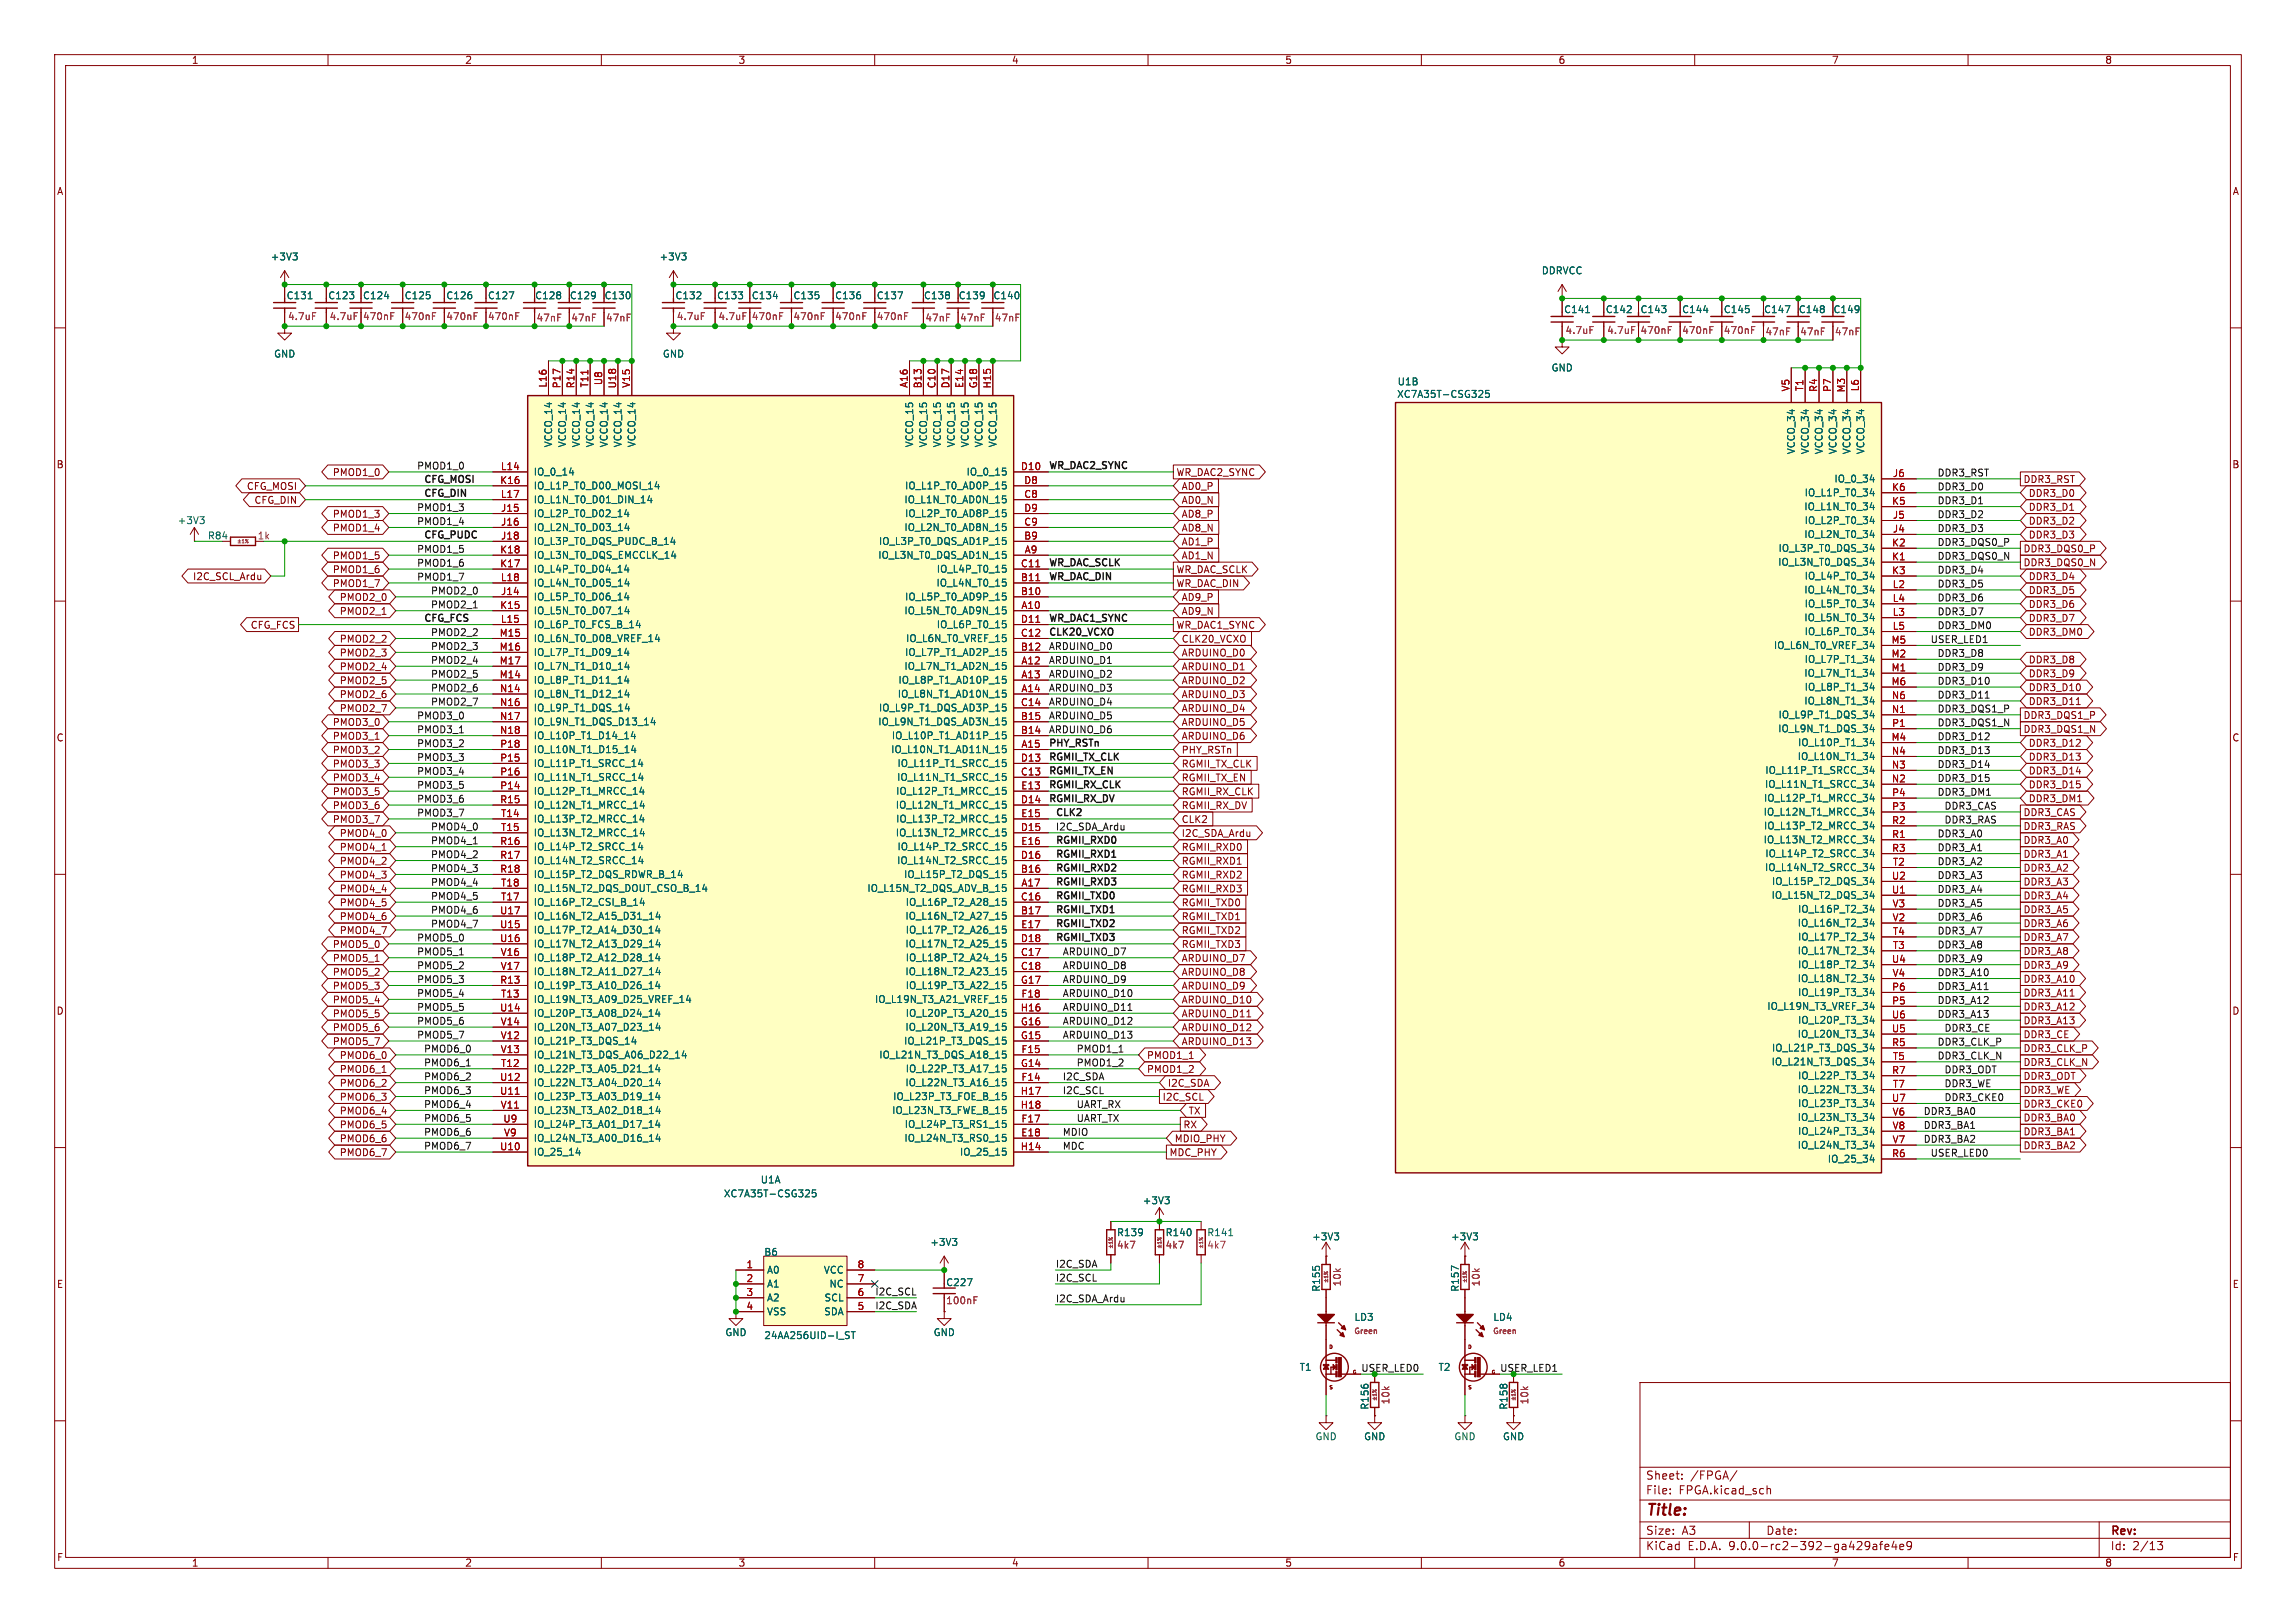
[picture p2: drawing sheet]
<svg xmlns="http://www.w3.org/2000/svg" width="420mm" height="297mm" viewBox="0 0 420 297" stroke-linecap="round" stroke-linejoin="round" font-family="sans-serif">
<defs><g id="words">
<text font-size="2.8" fill="#840000" x="301" y="277.9">Title:</text>
<g font-size="2.1" fill="#840000">
<text x="301" y="273.7">File:</text>
<text x="301" y="271">Sheet:</text>
<text x="307.1" y="273.7">FPGA.kicad_sch</text>
<text x="309.2" y="271">/FPGA/</text>
<text x="301" y="281.1">Size:</text>
<text x="307.6" y="281.1">A3</text>
<text x="323" y="281.1">Date:</text>
<text x="386" y="281.3">Rev:</text>
<text x="301" y="283.9">KiCad</text>
<text x="308.7" y="283.9">E.D.A.</text>
<text x="316.3" y="283.9">9.0.0-rc2-392-ga429afe4e9</text>
<text x="386" y="283.9">Id:</text>
<text x="390.1" y="283.9">2/13</text>
</g>
<g font-size="1.8" fill="#840000">
<text x="35" y="11.9">1</text>
<text x="85" y="11.9">2</text>
<text x="135" y="11.9">3</text>
<text x="185" y="11.9">4</text>
<text x="235" y="11.9">5</text>
<text x="285" y="11.9">6</text>
<text x="335" y="11.9">7</text>
<text x="385" y="11.9">8</text>
<text x="10.3" y="35.9">A</text>
<text x="408.3" y="35.9">A</text>
<text x="10.3" y="85.9">B</text>
<text x="45" y="89.9">CFG_MOSI</text>
<text x="60.8" y="87.3">PMOD1_0</text>
<text x="215.1" y="87.3">WR_DAC2_SYNC</text>
<text x="216.1" y="89.9">AD0_P</text>
<text x="370" y="88.6">DDR3_RST</text>
<text x="408.2" y="85.9">B</text>
<text x="46.4" y="92.4">CFG_DIN</text>
<text x="60.8" y="94.9">PMOD1_3</text>
<text x="216.1" y="94.9">AD8_P</text>
<text x="216.1" y="92.4">AD0_N</text>
<text x="371" y="91.1">DDR3_D0</text>
<text x="371" y="93.7">DDR3_D1</text>
<text x="60.8" y="97.5">PMOD1_4</text>
<text x="216.1" y="100">AD1_P</text>
<text x="216.1" y="97.5">AD8_N</text>
<text x="370" y="101.3">DDR3_DQS0_P</text>
<text x="371" y="98.7">DDR3_D3</text>
<text x="371" y="96.2">DDR3_D2</text>
<text x="35.2" y="106.4">I2C_SCL_Ardu</text>
<text x="60.8" y="107.6">PMOD1_7</text>
<text x="60.8" y="102.6">PMOD1_5</text>
<text x="60.8" y="105.1">PMOD1_6</text>
<text x="215.1" y="105.1">WR_DAC_SCLK</text>
<text x="215.1" y="107.6">WR_DAC_DIN</text>
<text x="216.1" y="102.6">AD1_N</text>
<text x="370" y="103.8">DDR3_DQS0_N</text>
<text x="371" y="106.4">DDR3_D4</text>
<text x="62" y="110.2">PMOD2_0</text>
<text x="62" y="112.7">PMOD2_1</text>
<text x="216.1" y="112.7">AD9_N</text>
<text x="216.1" y="110.2">AD9_P</text>
<text x="371" y="114">DDR3_D7</text>
<text x="371" y="108.9">DDR3_D5</text>
<text x="371" y="111.4">DDR3_D6</text>
<text x="45.7" y="115.3">CFG_FCS</text>
<text x="62" y="117.8">PMOD2_2</text>
<text x="215.1" y="115.3">WR_DAC1_SYNC</text>
<text x="216.1" y="117.8">CLK20_VCXO</text>
<text x="371" y="116.5">DDR3_DM0</text>
<text x="62" y="120.3">PMOD2_3</text>
<text x="62" y="122.9">PMOD2_4</text>
<text x="62" y="125.4">PMOD2_5</text>
<text x="216.1" y="125.4">ARDUINO_D2</text>
<text x="216.1" y="122.9">ARDUINO_D1</text>
<text x="216.1" y="120.3">ARDUINO_D0</text>
<text x="371" y="124.1">DDR3_D9</text>
<text x="371" y="121.6">DDR3_D8</text>
<text x="62" y="130.5">PMOD2_7</text>
<text x="62" y="128">PMOD2_6</text>
<text x="216.1" y="128">ARDUINO_D3</text>
<text x="216.1" y="130.5">ARDUINO_D4</text>
<text x="370" y="131.8">DDR3_DQS1_P</text>
<text x="371" y="126.7">DDR3_D10</text>
<text x="371" y="129.2">DDR3_D11</text>
<text x="10.3" y="135.9">C</text>
<text x="60.8" y="133">PMOD3_0</text>
<text x="60.8" y="135.6">PMOD3_1</text>
<text x="216.1" y="133">ARDUINO_D5</text>
<text x="216.1" y="135.6">ARDUINO_D6</text>
<text x="370" y="134.3">DDR3_DQS1_N</text>
<text x="371" y="136.8">DDR3_D12</text>
<text x="408.2" y="135.9">C</text>
<text x="60.8" y="143.2">PMOD3_4</text>
<text x="60.8" y="138.1">PMOD3_2</text>
<text x="60.8" y="140.7">PMOD3_3</text>
<text x="216.1" y="143.2">RGMII_TX_EN</text>
<text x="216.1" y="140.7">RGMII_TX_CLK</text>
<text x="216.1" y="138.1">PHY_RSTn</text>
<text x="371" y="141.9">DDR3_D14</text>
<text x="371" y="139.4">DDR3_D13</text>
<text x="60.8" y="148.3">PMOD3_6</text>
<text x="60.8" y="145.7">PMOD3_5</text>
<text x="216.1" y="148.3">RGMII_RX_DV</text>
<text x="216.1" y="145.7">RGMII_RX_CLK</text>
<text x="370" y="149.5">DDR3_CAS</text>
<text x="371" y="144.5">DDR3_D15</text>
<text x="371" y="147">DDR3_DM1</text>
<text x="60.8" y="150.8">PMOD3_7</text>
<text x="62" y="153.4">PMOD4_0</text>
<text x="62" y="155.9">PMOD4_1</text>
<text x="216.1" y="153.4">I2C_SDA_Ardu</text>
<text x="216.1" y="155.9">RGMII_RXD0</text>
<text x="216.1" y="150.8">CLK2</text>
<text x="370" y="154.6">DDR3_A0</text>
<text x="370" y="152.1">DDR3_RAS</text>
<text x="62" y="161">PMOD4_3</text>
<text x="62" y="158.4">PMOD4_2</text>
<text x="216.1" y="161">RGMII_RXD2</text>
<text x="216.1" y="158.4">RGMII_RXD1</text>
<text x="370" y="159.7">DDR3_A2</text>
<text x="370" y="157.2">DDR3_A1</text>
<text x="62" y="166.1">PMOD4_5</text>
<text x="62" y="163.5">PMOD4_4</text>
<text x="216.1" y="163.5">RGMII_RXD3</text>
<text x="216.1" y="166.1">RGMII_TXD0</text>
<text x="370" y="162.2">DDR3_A3</text>
<text x="370" y="167.3">DDR3_A5</text>
<text x="370" y="164.8">DDR3_A4</text>
<text x="60.8" y="173.7">PMOD5_0</text>
<text x="62" y="171.1">PMOD4_7</text>
<text x="62" y="168.6">PMOD4_6</text>
<text x="216.1" y="168.6">RGMII_TXD1</text>
<text x="216.1" y="173.7">RGMII_TXD3</text>
<text x="216.1" y="171.1">RGMII_TXD2</text>
<text x="370" y="172.4">DDR3_A7</text>
<text x="370" y="169.9">DDR3_A6</text>
<text x="60.8" y="178.8">PMOD5_2</text>
<text x="60.8" y="176.2">PMOD5_1</text>
<text x="216.1" y="176.2">ARDUINO_D7</text>
<text x="216.1" y="178.8">ARDUINO_D8</text>
<text x="370" y="177.5">DDR3_A9</text>
<text x="370" y="174.9">DDR3_A8</text>
<text x="10.3" y="185.9">D</text>
<text x="60.8" y="181.3">PMOD5_3</text>
<text x="60.8" y="183.8">PMOD5_4</text>
<text x="216.1" y="183.8">ARDUINO_D10</text>
<text x="216.1" y="181.3">ARDUINO_D9</text>
<text x="370" y="180">DDR3_A10</text>
<text x="370" y="182.6">DDR3_A11</text>
<text x="370" y="185.1">DDR3_A12</text>
<text x="408.2" y="185.9">D</text>
<text x="60.8" y="188.9">PMOD5_6</text>
<text x="60.8" y="186.4">PMOD5_5</text>
<text x="60.8" y="191.5">PMOD5_7</text>
<text x="216.1" y="191.5">ARDUINO_D13</text>
<text x="216.1" y="188.9">ARDUINO_D12</text>
<text x="216.1" y="186.4">ARDUINO_D11</text>
<text x="370" y="190.2">DDR3_CE</text>
<text x="370" y="187.6">DDR3_A13</text>
<text x="62" y="194">PMOD6_0</text>
<text x="62" y="196.5">PMOD6_1</text>
<text x="209.7" y="194">PMOD1_1</text>
<text x="209.7" y="196.5">PMOD1_2</text>
<text x="370" y="195.3">DDR3_CLK_N</text>
<text x="370" y="197.8">DDR3_ODT</text>
<text x="370" y="192.7">DDR3_CLK_P</text>
<text x="62" y="199.1">PMOD6_2</text>
<text x="62" y="201.6">PMOD6_3</text>
<text x="212.6" y="201.6">I2C_SCL</text>
<text x="213.5" y="199.1">I2C_SDA</text>
<text x="370" y="200.3">DDR3_WE</text>
<text x="370" y="202.9">DDR3_CKE0</text>
<text x="62" y="204.2">PMOD6_4</text>
<text x="62" y="206.7">PMOD6_5</text>
<text x="62" y="209.2">PMOD6_6</text>
<text x="214.8" y="209.2">MDIO_PHY</text>
<text x="216.4" y="206.7">RX</text>
<text x="217.3" y="204.2">TX</text>
<text x="370" y="205.4">DDR3_BA0</text>
<text x="370" y="208">DDR3_BA1</text>
<text x="62" y="211.8">PMOD6_7</text>
<text x="213.8" y="211.8">MDC_PHY</text>
<text x="370" y="210.5">DDR3_BA2</text>
<text x="10.3" y="235.9">E</text>
<text x="408.3" y="235.9">E</text>
<text x="10.3" y="285.9">F</text>
<text x="35" y="286.9">1</text>
<text x="85" y="286.9">2</text>
<text x="135" y="286.9">3</text>
<text x="185" y="286.9">4</text>
<text x="235" y="286.9">5</text>
<text x="285" y="286.9">6</text>
<text x="335" y="286.9">7</text>
<text x="385" y="286.9">8</text>
<text x="408.3" y="285.9">F</text>
</g>
<g font-size="1.8" fill="#006464">
<text x="49.4" y="47.9">+3V3</text>
<text x="120.5" y="47.9">+3V3</text>
<text x="281.9" y="50.4">DDRVCC</text>
<text x="52.3" y="55">C131</text>
<text x="60" y="55">C123</text>
<text x="66.3" y="55">C124</text>
<text x="73.9" y="55">C125</text>
<text x="81.5" y="55">C126</text>
<text x="89.2" y="55">C127</text>
<text x="97.8" y="55">C128</text>
<text x="104.1" y="55">C129</text>
<text x="110.5" y="55">C130</text>
<text x="123.5" y="55">C132</text>
<text x="131.1" y="55">C133</text>
<text x="137.4" y="55">C134</text>
<text x="145" y="55">C135</text>
<text x="152.7" y="55">C136</text>
<text x="160.3" y="55">C137</text>
<text x="168.9" y="55">C138</text>
<text x="175.3" y="55">C139</text>
<text x="181.6" y="55">C140</text>
<text x="286" y="57.5">C141</text>
<text x="293.6" y="57.5">C142</text>
<text x="300" y="57.5">C143</text>
<text x="307.6" y="57.5">C144</text>
<text x="315.2" y="57.5">C145</text>
<text x="322.6" y="57.5">C147</text>
<text x="328.9" y="57.5">C148</text>
<text x="335.3" y="57.5">C149</text>
<text x="50" y="65.6">GND</text>
<text x="121.2" y="65.6">GND</text>
<text x="255.6" y="70.7">U1B</text>
<text x="283.7" y="68.2">GND</text>
<text x="255.5" y="73">XC7A35T-CSG325</text>
<text x="101.2" y="82" transform="rotate(-90 101.2 82)">VCCO_14</text>
<text x="103.7" y="82" transform="rotate(-90 103.7 82)">VCCO_14</text>
<text x="106.3" y="82" transform="rotate(-90 106.3 82)">VCCO_14</text>
<text x="108.8" y="82" transform="rotate(-90 108.8 82)">VCCO_14</text>
<text x="111.4" y="82" transform="rotate(-90 111.4 82)">VCCO_14</text>
<text x="113.9" y="82" transform="rotate(-90 113.9 82)">VCCO_14</text>
<text x="116.4" y="82" transform="rotate(-90 116.4 82)">VCCO_14</text>
<text x="167.2" y="82" transform="rotate(-90 167.2 82)">VCCO_15</text>
<text x="169.8" y="82" transform="rotate(-90 169.8 82)">VCCO_15</text>
<text x="172.3" y="82" transform="rotate(-90 172.3 82)">VCCO_15</text>
<text x="174.9" y="82" transform="rotate(-90 174.9 82)">VCCO_15</text>
<text x="177.4" y="82" transform="rotate(-90 177.4 82)">VCCO_15</text>
<text x="179.9" y="82" transform="rotate(-90 179.9 82)">VCCO_15</text>
<text x="182.5" y="82" transform="rotate(-90 182.5 82)">VCCO_15</text>
<text x="328.5" y="83.2" transform="rotate(-90 328.5 83.2)">VCCO_34</text>
<text x="331.1" y="83.2" transform="rotate(-90 331.1 83.2)">VCCO_34</text>
<text x="333.6" y="83.2" transform="rotate(-90 333.6 83.2)">VCCO_34</text>
<text x="336.1" y="83.2" transform="rotate(-90 336.1 83.2)">VCCO_34</text>
<text x="338.7" y="83.2" transform="rotate(-90 338.7 83.2)">VCCO_34</text>
<text x="341.2" y="83.2" transform="rotate(-90 341.2 83.2)">VCCO_34</text>
<text x="97.5" y="87.2">IO_0_14</text>
<text x="97.5" y="89.8">IO_L1P_T0_D00_MOSI_14</text>
<text x="165.5" y="89.8">IO_L1P_T0_AD0P_15</text>
<text x="176.7" y="87.2">IO_0_15</text>
<text x="335.5" y="88.5">IO_0_34</text>
<text x="97.5" y="92.3">IO_L1N_T0_D01_DIN_14</text>
<text x="97.5" y="94.8">IO_L2P_T0_D02_14</text>
<text x="165.3" y="92.3">IO_L1N_T0_AD0N_15</text>
<text x="165.5" y="94.8">IO_L2P_T0_AD8P_15</text>
<text x="329.9" y="93.6">IO_L1N_T0_34</text>
<text x="330" y="91">IO_L1P_T0_34</text>
<text x="32.4" y="96.1">+3V3</text>
<text x="37.9" y="98.9">R84</text>
<text x="97.5" y="97.4">IO_L2N_T0_D03_14</text>
<text x="97.5" y="99.9">IO_L3P_T0_DQS_PUDC_B_14</text>
<text x="160.7" y="99.9">IO_L3P_T0_DQS_AD1P_15</text>
<text x="165.3" y="97.4">IO_L2N_T0_AD8N_15</text>
<text x="325.2" y="101.2">IO_L3P_T0_DQS_34</text>
<text x="329.9" y="98.7">IO_L2N_T0_34</text>
<text x="330" y="96.1">IO_L2P_T0_34</text>
<text x="97.5" y="102.5">IO_L3N_T0_DQS_EMCCLK_14</text>
<text x="97.5" y="105">IO_L4P_T0_D04_14</text>
<text x="97.5" y="107.5">IO_L4N_T0_D05_14</text>
<text x="160.6" y="102.5">IO_L3N_T0_DQS_AD1N_15</text>
<text x="171.2" y="107.5">IO_L4N_T0_15</text>
<text x="171.3" y="105">IO_L4P_T0_15</text>
<text x="325.2" y="103.7">IO_L3N_T0_DQS_34</text>
<text x="330" y="106.3">IO_L4P_T0_34</text>
<text x="97.5" y="110.1">IO_L5P_T0_D06_14</text>
<text x="97.5" y="112.6">IO_L5N_T0_D07_14</text>
<text x="165.3" y="112.6">IO_L5N_T0_AD9N_15</text>
<text x="165.5" y="110.1">IO_L5P_T0_AD9P_15</text>
<text x="329.9" y="108.8">IO_L4N_T0_34</text>
<text x="329.9" y="113.9">IO_L5N_T0_34</text>
<text x="330" y="111.4">IO_L5P_T0_34</text>
<text x="97.5" y="115.2">IO_L6P_T0_FCS_B_14</text>
<text x="97.5" y="117.7">IO_L6N_T0_D08_VREF_14</text>
<text x="165.6" y="117.7">IO_L6N_T0_VREF_15</text>
<text x="171.3" y="115.2">IO_L6P_T0_15</text>
<text x="324.4" y="119">IO_L6N_T0_VREF_34</text>
<text x="330" y="116.4">IO_L6P_T0_34</text>
<text x="97.5" y="120.2">IO_L7P_T1_D09_14</text>
<text x="97.5" y="122.8">IO_L7N_T1_D10_14</text>
<text x="97.5" y="125.3">IO_L8P_T1_D11_14</text>
<text x="164.2" y="125.3">IO_L8P_T1_AD10P_15</text>
<text x="165.3" y="122.8">IO_L7N_T1_AD2N_15</text>
<text x="165.5" y="120.2">IO_L7P_T1_AD2P_15</text>
<text x="329.9" y="124.1">IO_L7N_T1_34</text>
<text x="330" y="121.5">IO_L7P_T1_34</text>
<text x="97.5" y="127.9">IO_L8N_T1_D12_14</text>
<text x="97.5" y="130.4">IO_L9P_T1_DQS_14</text>
<text x="160.7" y="130.4">IO_L9P_T1_DQS_AD3P_15</text>
<text x="164.1" y="127.9">IO_L8N_T1_AD10N_15</text>
<text x="325.2" y="131.7">IO_L9P_T1_DQS_34</text>
<text x="329.9" y="129.1">IO_L8N_T1_34</text>
<text x="330" y="126.6">IO_L8P_T1_34</text>
<text x="97.5" y="132.9">IO_L9N_T1_DQS_D13_14</text>
<text x="97.5" y="135.5">IO_L10P_T1_D14_14</text>
<text x="160.6" y="132.9">IO_L9N_T1_DQS_AD3N_15</text>
<text x="163" y="135.5">IO_L10P_T1_AD11P_15</text>
<text x="325.2" y="134.2">IO_L9N_T1_DQS_34</text>
<text x="328.8" y="136.8">IO_L10P_T1_34</text>
<text x="97.5" y="138">IO_L10N_T1_D15_14</text>
<text x="97.5" y="140.6">IO_L11P_T1_SRCC_14</text>
<text x="97.5" y="143.1">IO_L11N_T1_SRCC_14</text>
<text x="162.9" y="138">IO_L10N_T1_AD11N_15</text>
<text x="164" y="143.1">IO_L11N_T1_SRCC_15</text>
<text x="164.1" y="140.6">IO_L11P_T1_SRCC_15</text>
<text x="322.8" y="141.8">IO_L11P_T1_SRCC_34</text>
<text x="328.7" y="139.3">IO_L10N_T1_34</text>
<text x="97.5" y="145.6">IO_L12P_T1_MRCC_14</text>
<text x="97.5" y="148.2">IO_L12N_T1_MRCC_14</text>
<text x="163.8" y="148.2">IO_L12N_T1_MRCC_15</text>
<text x="163.8" y="145.6">IO_L12P_T1_MRCC_15</text>
<text x="322.5" y="149.5">IO_L12N_T1_MRCC_34</text>
<text x="322.6" y="146.9">IO_L12P_T1_MRCC_34</text>
<text x="322.8" y="144.4">IO_L11N_T1_SRCC_34</text>
<text x="97.5" y="150.7">IO_L13P_T2_MRCC_14</text>
<text x="97.5" y="153.3">IO_L13N_T2_MRCC_14</text>
<text x="97.5" y="155.8">IO_L14P_T2_SRCC_14</text>
<text x="163.8" y="153.3">IO_L13N_T2_MRCC_15</text>
<text x="163.8" y="150.7">IO_L13P_T2_MRCC_15</text>
<text x="164.1" y="155.8">IO_L14P_T2_SRCC_15</text>
<text x="322.5" y="154.5">IO_L13N_T2_MRCC_34</text>
<text x="322.6" y="152">IO_L13P_T2_MRCC_34</text>
<text x="97.5" y="158.3">IO_L14N_T2_SRCC_14</text>
<text x="97.5" y="160.9">IO_L15P_T2_DQS_RDWR_B_14</text>
<text x="164" y="158.3">IO_L14N_T2_SRCC_15</text>
<text x="165.3" y="160.9">IO_L15P_T2_DQS_15</text>
<text x="322.8" y="159.6">IO_L14N_T2_SRCC_34</text>
<text x="322.8" y="157.1">IO_L14P_T2_SRCC_34</text>
<text x="97.5" y="163.4">IO_L15N_T2_DQS_DOUT_CSO_B_14</text>
<text x="97.5" y="166">IO_L16P_T2_CSI_B_14</text>
<text x="158.6" y="163.4">IO_L15N_T2_DQS_ADV_B_15</text>
<text x="165.6" y="166">IO_L16P_T2_A28_15</text>
<text x="324" y="164.7">IO_L15N_T2_DQS_34</text>
<text x="324" y="162.2">IO_L15P_T2_DQS_34</text>
<text x="328.8" y="167.2">IO_L16P_T2_34</text>
<text x="97.5" y="168.5">IO_L16N_T2_A15_D31_14</text>
<text x="97.5" y="171">IO_L17P_T2_A14_D30_14</text>
<text x="97.5" y="173.6">IO_L17N_T2_A13_D29_14</text>
<text x="165.5" y="168.5">IO_L16N_T2_A27_15</text>
<text x="165.5" y="173.6">IO_L17N_T2_A25_15</text>
<text x="165.6" y="171">IO_L17P_T2_A26_15</text>
<text x="328.7" y="169.8">IO_L16N_T2_34</text>
<text x="328.8" y="172.3">IO_L17P_T2_34</text>
<text x="97.5" y="176.1">IO_L18P_T2_A12_D28_14</text>
<text x="97.5" y="178.7">IO_L18N_T2_A11_D27_14</text>
<text x="165.5" y="178.7">IO_L18N_T2_A23_15</text>
<text x="165.6" y="176.1">IO_L18P_T2_A24_15</text>
<text x="328.7" y="174.9">IO_L17N_T2_34</text>
<text x="328.7" y="179.9">IO_L18N_T2_34</text>
<text x="328.8" y="177.4">IO_L18P_T2_34</text>
<text x="97.5" y="181.2">IO_L19P_T3_A10_D26_14</text>
<text x="97.5" y="183.7">IO_L19N_T3_A09_D25_VREF_14</text>
<text x="160" y="183.7">IO_L19N_T3_A21_VREF_15</text>
<text x="165.6" y="181.2">IO_L19P_T3_A22_15</text>
<text x="323.2" y="185">IO_L19N_T3_VREF_34</text>
<text x="328.8" y="182.5">IO_L19P_T3_34</text>
<text x="97.5" y="186.3">IO_L20P_T3_A08_D24_14</text>
<text x="97.5" y="188.8">IO_L20N_T3_A07_D23_14</text>
<text x="97.5" y="191.4">IO_L21P_T3_DQS_14</text>
<text x="165.3" y="191.4">IO_L21P_T3_DQS_15</text>
<text x="165.5" y="188.8">IO_L20N_T3_A19_15</text>
<text x="165.6" y="186.3">IO_L20P_T3_A20_15</text>
<text x="328.7" y="190.1">IO_L20N_T3_34</text>
<text x="328.8" y="187.6">IO_L20P_T3_34</text>
<text x="97.5" y="193.9">IO_L21N_T3_DQS_A06_D22_14</text>
<text x="97.5" y="196.4">IO_L22P_T3_A05_D21_14</text>
<text x="160.7" y="193.9">IO_L21N_T3_DQS_A18_15</text>
<text x="165.6" y="196.4">IO_L22P_T3_A17_15</text>
<text x="324" y="195.2">IO_L21N_T3_DQS_34</text>
<text x="324" y="192.6">IO_L21P_T3_DQS_34</text>
<text x="328.8" y="197.7">IO_L22P_T3_34</text>
<text x="97.5" y="199">IO_L22N_T3_A04_D20_14</text>
<text x="97.5" y="201.5">IO_L23P_T3_A03_D19_14</text>
<text x="163.3" y="201.5">IO_L23P_T3_FOE_B_15</text>
<text x="165.5" y="199">IO_L22N_T3_A16_15</text>
<text x="328.7" y="200.3">IO_L22N_T3_34</text>
<text x="328.8" y="202.8">IO_L23P_T3_34</text>
<text x="97.5" y="204.1">IO_L23N_T3_A02_D18_14</text>
<text x="97.5" y="206.6">IO_L24P_T3_A01_D17_14</text>
<text x="97.5" y="209.1">IO_L24N_T3_A00_D16_14</text>
<text x="163.1" y="204.1">IO_L23N_T3_FWE_B_15</text>
<text x="165.3" y="209.1">IO_L24N_T3_RS0_15</text>
<text x="165.4" y="206.6">IO_L24P_T3_RS1_15</text>
<text x="328.7" y="205.3">IO_L23N_T3_34</text>
<text x="328.8" y="207.9">IO_L24P_T3_34</text>
<text x="97.5" y="211.7">IO_25_14</text>
<text x="175.5" y="211.7">IO_25_15</text>
<text x="328.7" y="210.4">IO_L24N_T3_34</text>
<text x="334.2" y="213">IO_25_34</text>
<text x="132.3" y="219.3">XC7A35T-CSG325</text>
<text x="139.1" y="216.8">U1A</text>
<text x="208.9" y="220.6">+3V3</text>
<text x="204.2" y="226.4">R139</text>
<text x="213.1" y="226.4">R140</text>
<text x="220.7" y="226.4">R141</text>
<text x="239.9" y="227.2">+3V3</text>
<text x="265.3" y="227.2">+3V3</text>
<text x="139.7" y="230">B6</text>
<text x="140.2" y="233.3">A0</text>
<text x="150.6" y="233.3">VCC</text>
<text x="170.1" y="228.2">+3V3</text>
<text x="140.2" y="235.8">A1</text>
<text x="140.2" y="238.4">A2</text>
<text x="150.7" y="238.4">SCL</text>
<text x="151.6" y="235.8">NC</text>
<text x="173" y="235.6">C227</text>
<text x="132.6" y="244.7">GND</text>
<text x="139.7" y="245.2">24AA256UID-I_ST</text>
<text x="140.2" y="240.9">VSS</text>
<text x="150.7" y="240.9">SDA</text>
<text x="170.7" y="244.7">GND</text>
<text x="247.7" y="241.9">LD3</text>
<text x="273.1" y="241.9">LD4</text>
<text x="237.6" y="251.1">T1</text>
<text x="263" y="251.1">T2</text>
<text x="240.5" y="263.8">GND</text>
<text x="249.4" y="263.8">GND</text>
<text x="265.9" y="263.8">GND</text>
<text x="274.8" y="263.8">GND</text>
</g>
<g font-size="1.8" fill="#840084">
<text x="52.6" y="58.8">4.7uF</text>
<text x="60.2" y="58.8">4.7uF</text>
<text x="66.3" y="58.8">470nF</text>
<text x="73.9" y="58.8">470nF</text>
<text x="81.5" y="58.8">470nF</text>
<text x="89.2" y="58.8">470nF</text>
<text x="98.1" y="59">47nF</text>
<text x="104.4" y="59">47nF</text>
<text x="110.8" y="59">47nF</text>
<text x="123.7" y="58.8">4.7uF</text>
<text x="131.3" y="58.8">4.7uF</text>
<text x="137.4" y="58.8">470nF</text>
<text x="145" y="58.8">470nF</text>
<text x="152.7" y="58.8">470nF</text>
<text x="160.3" y="58.8">470nF</text>
<text x="169.2" y="59">47nF</text>
<text x="175.5" y="59">47nF</text>
<text x="181.9" y="59">47nF</text>
<text x="286.3" y="61.3">4.7uF</text>
<text x="293.9" y="61.3">4.7uF</text>
<text x="300" y="61.3">470nF</text>
<text x="307.6" y="61.3">470nF</text>
<text x="315.2" y="61.3">470nF</text>
<text x="322.8" y="61.6">47nF</text>
<text x="329.2" y="61.6">47nF</text>
<text x="335.5" y="61.6">47nF</text>
<text x="47" y="98.9">1k</text>
<text x="204.2" y="228.7">4k7</text>
<text x="213.1" y="228.7">4k7</text>
<text x="220.7" y="228.7">4k7</text>
<text x="173" y="238.9">100nF</text>
<text x="241.7" y="236.5" transform="rotate(-90 241.7 236.5)">R155</text>
<text x="245.5" y="235.5" transform="rotate(-90 245.5 235.5)">10k</text>
<text x="267.1" y="236.5" transform="rotate(-90 267.1 236.5)">R157</text>
<text x="270.9" y="235.5" transform="rotate(-90 270.9 235.5)">10k</text>
<text x="254.4" y="257.1" transform="rotate(-90 254.4 257.1)">10k</text>
<text x="279.8" y="257.1" transform="rotate(-90 279.8 257.1)">10k</text>
<text x="250.5" y="258.1" transform="rotate(-90 250.5 258.1)">R156</text>
<text x="275.9" y="258.1" transform="rotate(-90 275.9 258.1)">R158</text>
</g>
<g font-size="1.8" fill="#a90000">
<text x="100.1" y="71" transform="rotate(-90 100.1 71)">L16</text>
<text x="102.6" y="71.2" transform="rotate(-90 102.6 71.2)">P17</text>
<text x="105.2" y="71.2" transform="rotate(-90 105.2 71.2)">R14</text>
<text x="107.7" y="71" transform="rotate(-90 107.7 71)">T11</text>
<text x="110.2" y="70.6" transform="rotate(-90 110.2 70.6)">U8</text>
<text x="112.8" y="71.2" transform="rotate(-90 112.8 71.2)">U18</text>
<text x="115.3" y="71.1" transform="rotate(-90 115.3 71.1)">V15</text>
<text x="166.1" y="71.1" transform="rotate(-90 166.1 71.1)">A16</text>
<text x="168.7" y="71.2" transform="rotate(-90 168.7 71.2)">B13</text>
<text x="171.2" y="71.2" transform="rotate(-90 171.2 71.2)">C10</text>
<text x="173.7" y="71.2" transform="rotate(-90 173.7 71.2)">D17</text>
<text x="176.3" y="71.1" transform="rotate(-90 176.3 71.1)">E14</text>
<text x="178.8" y="71.2" transform="rotate(-90 178.8 71.2)">G18</text>
<text x="181.4" y="71.2" transform="rotate(-90 181.4 71.2)">H15</text>
<text x="327.4" y="71.7" transform="rotate(-90 327.4 71.7)">V5</text>
<text x="329.9" y="71.7" transform="rotate(-90 329.9 71.7)">T1</text>
<text x="332.5" y="71.8" transform="rotate(-90 332.5 71.8)">R4</text>
<text x="335" y="71.8" transform="rotate(-90 335 71.8)">P7</text>
<text x="337.6" y="71.9" transform="rotate(-90 337.6 71.9)">M3</text>
<text x="340.1" y="71.7" transform="rotate(-90 340.1 71.7)">L6</text>
<text x="91.4" y="88.6">K16</text>
<text x="91.5" y="86.1">L14</text>
<text x="186.6" y="86.1">D10</text>
<text x="187.3" y="88.6">D8</text>
<text x="346" y="89.9">K6</text>
<text x="346.2" y="87.4">J6</text>
<text x="91.5" y="91.2">L17</text>
<text x="91.6" y="93.7">J15</text>
<text x="187.3" y="91.2">C8</text>
<text x="187.3" y="93.7">D9</text>
<text x="346" y="92.5">K5</text>
<text x="346.2" y="95">J5</text>
<text x="91.4" y="101.3">K18</text>
<text x="91.6" y="96.3">J16</text>
<text x="91.6" y="98.8">J18</text>
<text x="187.3" y="96.3">C9</text>
<text x="187.3" y="98.8">B9</text>
<text x="187.3" y="101.3">A9</text>
<text x="346" y="100.1">K2</text>
<text x="346.2" y="97.5">J4</text>
<text x="91.4" y="103.9">K17</text>
<text x="91.5" y="106.4">L18</text>
<text x="186.6" y="103.9">C11</text>
<text x="186.6" y="106.4">B11</text>
<text x="346" y="102.6">K1</text>
<text x="346" y="105.2">K3</text>
<text x="346.1" y="107.7">L2</text>
<text x="91.4" y="111.5">K15</text>
<text x="91.6" y="109">J14</text>
<text x="186.6" y="109">B10</text>
<text x="186.7" y="111.5">A10</text>
<text x="346.1" y="110.2">L4</text>
<text x="346.1" y="112.8">L3</text>
<text x="91.3" y="116.6">M15</text>
<text x="91.3" y="119.1">M16</text>
<text x="91.5" y="114">L15</text>
<text x="186.6" y="114">D11</text>
<text x="186.6" y="116.6">C12</text>
<text x="186.6" y="119.1">B12</text>
<text x="345.9" y="117.9">M5</text>
<text x="346.1" y="115.3">L5</text>
<text x="91.3" y="121.7">M17</text>
<text x="91.3" y="124.2">M14</text>
<text x="186.7" y="121.7">A12</text>
<text x="186.7" y="124.2">A13</text>
<text x="345.9" y="120.4">M2</text>
<text x="345.9" y="122.9">M1</text>
<text x="345.9" y="125.5">M6</text>
<text x="91.4" y="126.7">N14</text>
<text x="91.4" y="129.3">N16</text>
<text x="91.4" y="131.8">N17</text>
<text x="186.6" y="129.3">C14</text>
<text x="186.6" y="131.8">B15</text>
<text x="186.7" y="126.7">A14</text>
<text x="346" y="128">N6</text>
<text x="346" y="130.6">N1</text>
<text x="91.4" y="134.4">N18</text>
<text x="91.4" y="136.9">P18</text>
<text x="186.6" y="134.4">B14</text>
<text x="186.7" y="136.9">A15</text>
<text x="345.9" y="135.6">M4</text>
<text x="346" y="133.1">P1</text>
<text x="91.4" y="139.4">P15</text>
<text x="91.4" y="142">P16</text>
<text x="186.6" y="139.4">D13</text>
<text x="186.6" y="142">C13</text>
<text x="346" y="138.2">N4</text>
<text x="346" y="140.7">N3</text>
<text x="346" y="143.3">N2</text>
<text x="91.4" y="144.5">P14</text>
<text x="91.4" y="147.1">R15</text>
<text x="91.6" y="149.6">T14</text>
<text x="186.6" y="147.1">D14</text>
<text x="186.7" y="144.5">E13</text>
<text x="186.7" y="149.6">E15</text>
<text x="346" y="145.8">P4</text>
<text x="346" y="148.3">P3</text>
<text x="91.4" y="154.7">R16</text>
<text x="91.6" y="152.1">T15</text>
<text x="186.6" y="152.1">D15</text>
<text x="186.7" y="154.7">E16</text>
<text x="346" y="150.9">R2</text>
<text x="346" y="153.4">R1</text>
<text x="346" y="156">R3</text>
<text x="91.4" y="157.2">R17</text>
<text x="91.4" y="159.8">R18</text>
<text x="186.6" y="157.2">D16</text>
<text x="186.6" y="159.8">B16</text>
<text x="346" y="161">U2</text>
<text x="346.2" y="158.5">T2</text>
<text x="91.4" y="167.4">U17</text>
<text x="91.6" y="162.3">T18</text>
<text x="91.6" y="164.8">T17</text>
<text x="186.6" y="164.8">C16</text>
<text x="186.6" y="167.4">B17</text>
<text x="186.7" y="162.3">A17</text>
<text x="346" y="163.6">U1</text>
<text x="346.1" y="166.1">V3</text>
<text x="91.4" y="169.9">U15</text>
<text x="91.4" y="172.5">U16</text>
<text x="186.6" y="172.5">D18</text>
<text x="186.7" y="169.9">E17</text>
<text x="346.1" y="168.7">V2</text>
<text x="346.2" y="171.2">T4</text>
<text x="346.2" y="173.7">T3</text>
<text x="91.5" y="175">V16</text>
<text x="91.5" y="177.5">V17</text>
<text x="186.6" y="175">C17</text>
<text x="186.6" y="177.5">C18</text>
<text x="346" y="176.3">U4</text>
<text x="346.1" y="178.8">V4</text>
<text x="91.4" y="185.2">U14</text>
<text x="91.4" y="180.1">R13</text>
<text x="91.6" y="182.6">T13</text>
<text x="186.6" y="185.2">H16</text>
<text x="186.6" y="180.1">G17</text>
<text x="186.7" y="182.6">F18</text>
<text x="346" y="181.4">P6</text>
<text x="346" y="183.9">P5</text>
<text x="91.5" y="187.7">V14</text>
<text x="91.5" y="190.2">V12</text>
<text x="186.6" y="187.7">G16</text>
<text x="186.6" y="190.2">G15</text>
<text x="346" y="186.4">U6</text>
<text x="346" y="189">U5</text>
<text x="346" y="191.5">R5</text>
<text x="91.4" y="197.9">U12</text>
<text x="91.5" y="192.8">V13</text>
<text x="91.6" y="195.3">T12</text>
<text x="186.6" y="195.3">G14</text>
<text x="186.7" y="192.8">F15</text>
<text x="186.7" y="197.9">F14</text>
<text x="346" y="196.6">R7</text>
<text x="346.2" y="194.1">T5</text>
<text x="91.4" y="200.4">U11</text>
<text x="91.5" y="202.9">V11</text>
<text x="186.6" y="200.4">H17</text>
<text x="186.6" y="202.9">H18</text>
<text x="346" y="201.7">U7</text>
<text x="346.2" y="199.1">T7</text>
<text x="92" y="205.5">U9</text>
<text x="92.1" y="208">V9</text>
<text x="186.7" y="208">E18</text>
<text x="186.7" y="205.5">F17</text>
<text x="346.1" y="204.2">V6</text>
<text x="346.1" y="206.8">V8</text>
<text x="346.1" y="209.3">V7</text>
<text x="91.4" y="210.6">U10</text>
<text x="186.6" y="210.6">H14</text>
<text x="346" y="211.8">R6</text>
<text x="136.5" y="232.2">1</text>
<text x="156.8" y="232.2">8</text>
<text x="136.5" y="234.7">2</text>
<text x="136.5" y="237.2">3</text>
<text x="136.5" y="239.8">4</text>
<text x="156.8" y="234.7">7</text>
<text x="156.8" y="237.2">6</text>
<text x="156.8" y="239.8">5</text>
</g>
<g font-size="1.8" fill="#0f0f0f">
<text x="76.2" y="86">PMOD1_0</text>
<text x="77.5" y="88.5">CFG_MOSI</text>
<text x="191.8" y="85.9">WR_DAC2_SYNC</text>
<text x="354.3" y="87.3">DDR3_RST</text>
<text x="354.3" y="89.8">DDR3_D0</text>
<text x="76.2" y="93.6">PMOD1_3</text>
<text x="77.5" y="91">CFG_DIN</text>
<text x="354.3" y="92.4">DDR3_D1</text>
<text x="354.3" y="94.9">DDR3_D2</text>
<text x="76.2" y="101.3">PMOD1_5</text>
<text x="76.2" y="96.2">PMOD1_4</text>
<text x="77.5" y="98.6">CFG_PUDC</text>
<text x="354.3" y="97.4">DDR3_D3</text>
<text x="354.3" y="100">DDR3_DQS0_P</text>
<text x="76.2" y="103.8">PMOD1_6</text>
<text x="76.2" y="106.3">PMOD1_7</text>
<text x="191.8" y="106.2">WR_DAC_DIN</text>
<text x="191.8" y="103.7">WR_DAC_SCLK</text>
<text x="354.3" y="105.1">DDR3_D4</text>
<text x="354.3" y="102.5">DDR3_DQS0_N</text>
<text x="354.3" y="107.6">DDR3_D5</text>
<text x="77.5" y="113.9">CFG_FCS</text>
<text x="78.7" y="108.9">PMOD2_0</text>
<text x="78.7" y="111.4">PMOD2_1</text>
<text x="191.8" y="113.9">WR_DAC1_SYNC</text>
<text x="354.3" y="110.1">DDR3_D6</text>
<text x="354.3" y="112.7">DDR3_D7</text>
<text x="78.7" y="116.5">PMOD2_2</text>
<text x="78.7" y="119">PMOD2_3</text>
<text x="191.8" y="119">ARDUINO_D0</text>
<text x="191.8" y="116.4">CLK20_VCXO</text>
<text x="353.1" y="117.8">USER_LED1</text>
<text x="354.3" y="115.2">DDR3_DM0</text>
<text x="78.7" y="124.1">PMOD2_5</text>
<text x="78.7" y="121.6">PMOD2_4</text>
<text x="191.8" y="124.1">ARDUINO_D2</text>
<text x="191.8" y="121.6">ARDUINO_D1</text>
<text x="354.3" y="120.3">DDR3_D8</text>
<text x="354.3" y="125.4">DDR3_D10</text>
<text x="354.3" y="122.8">DDR3_D9</text>
<text x="76.2" y="131.7">PMOD3_0</text>
<text x="78.7" y="126.7">PMOD2_6</text>
<text x="78.7" y="129.2">PMOD2_7</text>
<text x="191.8" y="129.2">ARDUINO_D4</text>
<text x="191.8" y="126.7">ARDUINO_D3</text>
<text x="191.8" y="131.7">ARDUINO_D5</text>
<text x="354.3" y="130.5">DDR3_DQS1_P</text>
<text x="354.3" y="127.9">DDR3_D11</text>
<text x="76.2" y="136.8">PMOD3_2</text>
<text x="76.2" y="134.3">PMOD3_1</text>
<text x="191.8" y="134.3">ARDUINO_D6</text>
<text x="191.8" y="136.7">PHY_RSTn</text>
<text x="354.3" y="133">DDR3_DQS1_N</text>
<text x="354.3" y="135.5">DDR3_D12</text>
<text x="76.2" y="141.9">PMOD3_4</text>
<text x="76.2" y="139.4">PMOD3_3</text>
<text x="191.8" y="141.8">RGMII_TX_EN</text>
<text x="191.8" y="139.3">RGMII_TX_CLK</text>
<text x="354.3" y="138.1">DDR3_D13</text>
<text x="354.3" y="143.2">DDR3_D15</text>
<text x="354.3" y="140.6">DDR3_D14</text>
<text x="76.2" y="149.5">PMOD3_7</text>
<text x="76.2" y="147">PMOD3_6</text>
<text x="76.2" y="144.4">PMOD3_5</text>
<text x="191.8" y="146.9">RGMII_RX_DV</text>
<text x="191.8" y="144.3">RGMII_RX_CLK</text>
<text x="193" y="149.4">CLK2</text>
<text x="354.3" y="145.7">DDR3_DM1</text>
<text x="355.6" y="148.2">DDR3_CAS</text>
<text x="78.7" y="154.6">PMOD4_1</text>
<text x="78.7" y="152.1">PMOD4_0</text>
<text x="193" y="154.5">RGMII_RXD0</text>
<text x="193" y="152.1">I2C_SDA_Ardu</text>
<text x="354.3" y="155.9">DDR3_A1</text>
<text x="354.3" y="153.3">DDR3_A0</text>
<text x="355.6" y="150.8">DDR3_RAS</text>
<text x="78.7" y="157.1">PMOD4_2</text>
<text x="78.7" y="159.7">PMOD4_3</text>
<text x="193" y="157">RGMII_RXD1</text>
<text x="193" y="159.6">RGMII_RXD2</text>
<text x="354.3" y="158.4">DDR3_A2</text>
<text x="354.3" y="160.9">DDR3_A3</text>
<text x="78.7" y="164.8">PMOD4_5</text>
<text x="78.7" y="167.3">PMOD4_6</text>
<text x="78.7" y="162.2">PMOD4_4</text>
<text x="193" y="164.7">RGMII_TXD0</text>
<text x="193" y="167.2">RGMII_TXD1</text>
<text x="193" y="162.1">RGMII_RXD3</text>
<text x="354.3" y="166">DDR3_A5</text>
<text x="354.3" y="163.5">DDR3_A4</text>
<text x="76.2" y="172.4">PMOD5_0</text>
<text x="78.7" y="169.8">PMOD4_7</text>
<text x="193" y="169.7">RGMII_TXD2</text>
<text x="193" y="172.3">RGMII_TXD3</text>
<text x="354.3" y="168.6">DDR3_A6</text>
<text x="354.3" y="173.6">DDR3_A8</text>
<text x="354.3" y="171.1">DDR3_A7</text>
<text x="76.2" y="174.9">PMOD5_1</text>
<text x="76.2" y="180">PMOD5_3</text>
<text x="76.2" y="177.5">PMOD5_2</text>
<text x="194.3" y="177.5">ARDUINO_D8</text>
<text x="194.3" y="174.9">ARDUINO_D7</text>
<text x="194.3" y="180">ARDUINO_D9</text>
<text x="354.3" y="176.2">DDR3_A9</text>
<text x="354.3" y="178.7">DDR3_A10</text>
<text x="76.2" y="185.1">PMOD5_5</text>
<text x="76.2" y="182.5">PMOD5_4</text>
<text x="194.3" y="185.1">ARDUINO_D11</text>
<text x="194.3" y="182.5">ARDUINO_D10</text>
<text x="354.3" y="183.8">DDR3_A12</text>
<text x="354.3" y="181.3">DDR3_A11</text>
<text x="76.2" y="187.6">PMOD5_6</text>
<text x="76.2" y="190.2">PMOD5_7</text>
<text x="194.3" y="190.2">ARDUINO_D13</text>
<text x="194.3" y="187.6">ARDUINO_D12</text>
<text x="354.3" y="191.4">DDR3_CLK_P</text>
<text x="354.3" y="186.3">DDR3_A13</text>
<text x="355.6" y="188.9">DDR3_CE</text>
<text x="77.5" y="195.2">PMOD6_1</text>
<text x="77.5" y="197.8">PMOD6_2</text>
<text x="77.5" y="192.7">PMOD6_0</text>
<text x="194.3" y="197.8">I2C_SDA</text>
<text x="196.8" y="192.7">PMOD1_1</text>
<text x="196.8" y="195.2">PMOD1_2</text>
<text x="354.3" y="194">DDR3_CLK_N</text>
<text x="355.6" y="196.5">DDR3_ODT</text>
<text x="77.5" y="202.9">PMOD6_4</text>
<text x="77.5" y="200.3">PMOD6_3</text>
<text x="194.3" y="200.3">I2C_SCL</text>
<text x="196.8" y="202.9">UART_RX</text>
<text x="355.6" y="201.6">DDR3_CKE0</text>
<text x="355.6" y="199">DDR3_WE</text>
<text x="77.5" y="207.9">PMOD6_6</text>
<text x="77.5" y="205.4">PMOD6_5</text>
<text x="194.3" y="207.9">MDIO</text>
<text x="196.8" y="205.4">UART_TX</text>
<text x="351.8" y="206.7">DDR3_BA1</text>
<text x="351.8" y="204.1">DDR3_BA0</text>
<text x="351.8" y="209.2">DDR3_BA2</text>
<text x="77.5" y="210.5">PMOD6_7</text>
<text x="194.3" y="210.5">MDC</text>
<text x="353.1" y="211.7">USER_LED0</text>
<text x="193" y="232.1">I2C_SDA</text>
<text x="160" y="239.7">I2C_SDA</text>
<text x="160" y="237.1">I2C_SCL</text>
<text x="193" y="238.4">I2C_SDA_Ardu</text>
<text x="193" y="234.6">I2C_SCL</text>
</g>
<g font-size="1.8" fill="#009600">
<text x="248.9" y="251.1">USER_LED0</text>
<text x="274.3" y="251.1">USER_LED1</text>
</g>
<g font-size="1.4" fill="#840084">
<text x="247.6" y="244.3">Green</text>
<text x="273" y="244.3">Green</text>
</g>
<g font-size=".9" fill="#840000">
<text x="243" y="247">D</text>
<text x="247.3" y="251.6">G</text>
<text x="268.4" y="247">D</text>
<text x="272.7" y="251.6">G</text>
<text x="243" y="254.4">S</text>
<text x="268.4" y="254.4">S</text>
</g>
</g></defs>
<g fill="none" stroke="#840000" stroke-width=".18">
<path d="M10 10h400v277h-400zM12 12h396v273h-396zM60 10v2M110 10v2M160 10v2M210 10v2M260 10v2M310 10v2M360 10v2M123.2 59.7v1.3h1.3l-1.3 1.2-1.3-1.2h1.3M123.2 59.7h.1M123.2 52.1v2.5"/>
<path d="M123.2 57.2v2.5M10 60h2M408 60h2M10 110h2M408 110h2M10 160h2M408 160h2M10 210h2M408 210h2M276.9 251.5v1.5M276.9 257.6v1.5M300 253h108v32h-108z"/>
<path d="M10 260h2M300 278.5h108M300 274.5h108M300 268.5h108M305.5 273.2v.2M305.5 272.5v.1M307.7 270.5v.2M307.7 269.8v.1M317.7 269.1l-1.3 1.9M320 278.5v3M323.2 271.9v1.5M323.2 272.5l.2-.1 .4 .1 .1 .9"/>
<path d="M384 278.5v6.5M408 260h2M60 285v2M110 285v2M160 285v2M210 285v2M260 285v2M300 281.5h108M310 285v2M342.7 282.7h.5l.1 .9M343.3 282.9l-.5 .1a.29 .29 0 0 0-.2 .3 .29 .29 0 0 0 .2 .3l.5-.1M343.8 282.6h.6"/>
<path d="M344.4 282.1l-.4 .2v1.3M344.8 283.1l.7-.2-.1-.2-.4-.1-.2 .2 .1 .7h.5M346.4 282l-.3 1.1h.9M346.8 282.6v1M347.5 283.1l.7-.2v-.2l-.5-.1-.2 .2 .1 .7h.6M349.7 282.7l-.3 .3h-.3l-.3-.3 .1-.5 .5-.1 .2 .1a.99 .99 0 0 1-.4 1.4h-.3M360 285v2M394.7 282.1h.9l-.5 .6 .4 .1v.6l-.2 .2-.6-.1"/>
</g>
<path d="M121.2 56.4h4M121.2 55.4h4M123.2 56.4v.8M276.1 253h1.5v4.6h-1.5z" fill="none" stroke="#840000" stroke-width=".25"/>
<g fill="none" stroke="#840084" stroke-width=".18">
<path d="M128.3 57.2h.6M276.5 254.3l.6 .5M276.5 255.9h.5M276.5 254.7h.2l-.2 .1M276.8 255.7v.5M277.1 255.1v.3M277.1 255.7v.5M277.1 255.2h-.6l.2 .2"/>
<circle cx="277.1" cy="254.4" r=".09"/>
</g>
<path d="M255.3 73.7h88.9v140.9h-88.9z" fill="#ffffc2"/>
<g fill="none" stroke="#840000" stroke-width=".25">
<path d="M50 56.4h4.1M50 55.4h4.1M52.1 56.4v.8M57.7 56.4h4M57.7 55.4h4M59.7 56.4v.8M64 56.4h4.1M64 55.4h4.1M66 56.4v.8M71.6 56.4h4.1M71.6 55.4h4.1M73.7 56.4v.8"/>
<path d="M79.2 56.4h4.1M79.2 55.4h4.1M81.3 56.4v.8M86.9 56.4h4M86.9 55.4h4M88.9 56.4v.8M95.8 56.4h4M95.8 55.4h4M97.8 56.4v.8M102.1 56.4h4.1M102.1 55.4h4.1M104.1 56.4v.8"/>
<path d="M108.5 56.4h4M108.5 55.4h4M110.5 56.4v.8M128.8 56.4h4M128.8 55.4h4M130.8 56.4v.8M135.1 56.4h4.1M135.1 55.4h4.1M137.2 56.4v.8M142.7 56.4h4.1M142.7 55.4h4.1M144.8 56.4v.8"/>
<path d="M150.4 56.4h4M150.4 55.4h4M152.4 56.4v.8M158 56.4h4.1M158 55.4h4.1M160 56.4v.8M166.9 56.4h4M166.9 55.4h4M168.9 56.4v.8M173.2 56.4h4.1M173.2 55.4h4.1M175.3 56.4v.8"/>
<path d="M179.6 56.4h4M179.6 55.4h4M181.6 56.4v.8M283.7 58.9h4.1M283.7 57.9h4.1M285.7 58.9v.8M291.3 58.9h4.1M291.3 57.9h4.1M293.4 58.9v.8M297.7 58.9h4.1M297.7 57.9h4.1M299.7 58.9v.8"/>
<path d="M312.9 58.9h4.1M312.9 57.9h4.1M315 58.9v.8M320.5 58.9h4.1M320.5 57.9h4.1M322.6 58.9v.8M326.9 58.9h4.1M326.9 57.9h4.1M328.9 58.9v.8M333.2 58.9h4.1M333.2 57.9h4.1M335.3 58.9v.8"/>
<path d="M255.3 73.7h88.9v140.9h-88.9zM42.2 98.3h4.5v1.5h-4.5zM170.7 236.7h4.1M170.7 235.7h4.1M172.7 236.7v.8M211.3 225h1.6v4.6h-1.6zM218.9 225h1.6v4.6h-1.6zM241.8 231.4h1.5v4.6h-1.5zM267.2 231.4h1.5v4.6h-1.5zM241 242.1h3.1M242.6 251.5h1.7M242.6 248.9h1.7"/>
<path d="M242.6 240v2.6M242.6 248.2v4M244.5 250.2h-1v1.3M244.6 243.3l1.3 1.3M244.9 242.1l1.2 1.2M245.4 251.5h1M250.7 253h1.5v4.6h-1.5zM266.4 242.1h3.1M268 251.5h1.7M268 248.9h1.7M268 240v2.6M268 248.2v4"/>
<path d="M269.9 250.2h-1v1.3M270 243.3l1.3 1.3M270.3 242.1l1.2 1.2M270.8 251.5h1"/>
<circle cx="244.1" cy="250.2" r="2.54"/>
<circle cx="269.5" cy="250.2" r="2.54"/>
</g>
<g fill="none" stroke="#840000" stroke-width=".18">
<path d="M52.1 59.7v1.3h1.2l-1.2 1.2-1.3-1.2h1.3M52.1 59.7h.1M52.1 52.1h.1M52.1 49.5v5.1M52.1 57.2v2.5M52.1 49.5l-.8 1.3M52.1 49.5l.7 1.3M59.7 52.1v2.5M59.7 57.2v2.5M66 52.1v2.5M66 57.2v2.5M73.7 52.1v2.5"/>
<path d="M73.7 57.2v2.5M81.3 52.1v2.5M81.3 57.2v2.5M88.9 52.1v2.5M88.9 57.2v2.5M97.8 52.1v2.5M97.8 57.2v2.5M104.1 52.1v2.5M104.1 57.2v2.5M110.5 52.1v2.5M110.5 57.2v2.5M123.2 52.1h.1"/>
<path d="M123.2 49.5l-.8 1.3M123.2 49.5l.8 1.3M123.2 49.5v2.6M130.8 52.1v2.5M130.8 57.2v2.5M137.2 52.1v2.5M137.2 57.2v2.5M144.8 52.1v2.5M144.8 57.2v2.5M152.4 52.1v2.5M152.4 57.2v2.5M160 52.1v2.5"/>
<path d="M160 57.2v2.5M168.9 52.1v2.5M168.9 57.2v2.5M175.3 52.1v2.5M175.3 57.2v2.5M181.6 52.1v2.5M181.6 57.2v2.5M285.7 54.6v2.6M285.7 59.7v2.5M293.4 54.6v2.6M293.4 59.7v2.5M299.7 54.6v2.6"/>
<path d="M299.7 59.7v2.5M315 54.6v2.6M315 59.7v2.5M322.6 54.6v2.6M322.6 59.7v2.5M328.9 54.6v2.6M328.9 59.7v2.5M335.3 54.6v2.6M335.3 59.7v2.5M327.7 67.3v6.4M330.2 67.3v6.4M332.7 67.3v6.4"/>
<path d="M335.3 67.3v6.4M337.8 67.3v6.4M340.4 67.3v6.4M35.6 99.1h.1M35.6 96.5l-.8 1.3M35.6 96.5l.7 1.3M35.6 96.5v2.6M40.6 99.1h1.6M344.2 87.6h6.3M344.2 90.2h6.3M344.2 92.7h6.3M344.2 95.3h6.3"/>
<path d="M344.2 97.8h6.3M344.2 100.3h6.3M344.2 102.9h6.3M344.2 105.4h6.3M344.2 108h6.3M344.2 110.5h6.3M344.2 113h6.3M344.2 115.6h6.3M344.2 118.1h6.3M344.2 120.7h6.3M344.2 123.2h6.3M344.2 125.7h6.3"/>
<path d="M344.2 128.3h6.3M344.2 130.8h6.3M344.2 133.4h6.3M344.2 135.9h6.3M344.2 138.4h6.3M344.2 141h6.3M344.2 143.5h6.3M344.2 146.1h6.3M344.2 148.6h6.3M344.2 151.1h6.3M344.2 153.7h6.3M344.2 156.2h6.3"/>
<path d="M344.2 158.8h6.3M344.2 161.3h6.3M344.2 163.8h6.3M344.2 166.4h6.3M344.2 168.9h6.3M344.2 171.5h6.3M344.2 174h6.3M344.2 176.5h6.3M344.2 179.1h6.3M344.2 181.6h6.3M344.2 184.2h6.3M344.2 186.7h6.3"/>
<path d="M344.2 189.2h6.3M344.2 191.8h6.3M344.2 194.3h6.3M344.2 196.9h6.3M344.2 199.4h6.3M344.2 201.9h6.3M344.2 204.5h6.3M344.2 207h6.3M344.2 209.6h6.3M344.2 212.1h6.3M172.7 232.4h.1M172.7 229.9l-.7 1.2"/>
<path d="M172.7 229.9l.8 1.2M172.7 229.9v5M172.7 237.5v2.5M212.1 223.5v1.5M212.1 229.6v1.5M219.7 223.5v1.5M219.7 229.6v1.5M242.6 229.9h.1M242.6 227.3v4.1M242.6 236v4M242.6 227.3l-.8 1.3M242.6 227.3l.7 1.3"/>
<path d="M268 229.9h.1M268 227.3v4.1M268 236v4M268 227.3l-.8 1.3M268 227.3l.7 1.3M172.7 240v1.3h1.3l-1.3 1.3-1.3-1.3h1.3M172.7 240h.1M242.6 259.1v1.2h1.2l-1.2 1.3-1.3-1.3h1.3M242.6 259.1h.1M242.6 242.6v5.6M242.6 252.2v3.1M246.4 251.5h2.5"/>
<path d="M251.5 259.1v1.2h1.2l-1.2 1.3-1.3-1.3h1.3M251.5 259.1h.1M251.5 251.5v1.5M251.5 257.6v1.5M268 259.1v1.2h1.2l-1.2 1.3-1.3-1.3h1.3M268 259.1h.1M268 242.6v5.6M268 252.2v3.1M271.8 251.5h2.5M276.9 259.1v1.2h1.2l-1.2 1.3-1.3-1.3h1.3M276.9 259.1h.1"/>
</g>
<g fill="none" stroke="#006464" stroke-width=".18">
<path d="M53.6 46.3h.8l-.5 .5M54.1 46.8l.3 .2v.3l-.3 .3M56.4 54.7h.7M70.3 54.3h.8M93.1 53.4h.9l-.6 1.3M124.7 46.3h.8l-.4 .5M125.2 46.8l.3 .2v.3l-.3 .3M141.5 54.3h.7M164.3 53.4h.8l-.5 1.3M290 57.2h.8M326.6 56h.8l-.5 1.2M271 71.4l.2 .3v.3l-.8 .7h.8"/>
<path d="M272.4 71.4h-.6l-.1 .7 .2-.2 .4 .1 .1 .2v.4l-.2 .1-.5-.1M36.6 94.6h.8l-.5 .4M37.1 95l.3 .3v.3l-.3 .2M342.1 87.8h.8M342.1 90.3h.8M342.1 92.9h.8M342.1 95.4h.8M342.1 97.9h.8M342.7 89.9v.8M342.7 92.4v.9M342.7 95v.8M342.7 97.5v.9"/>
<path d="M342.1 100.5h.8M342.1 103h.8M342.1 105.6h.8M342.1 108.1h.8M342.1 110.6h.8M342.1 113.2h.8M342.1 115.7h.8M342.1 118.3h.8M342.7 100.1v.8M342.7 102.6v.8M342.7 105.1v.9M342.7 107.7v.8"/>
<path d="M342.7 110.2v.9M342.7 112.8v.8M342.7 115.3v.8M342.1 120.8h.8M342.1 123.3h.8M342.1 125.9h.8M342.1 128.4h.8M342.1 131h.8M342.1 133.5h.8M342.4 135.1l-.3 .9h.8M342.4 137.7l-.3 .9h.8M342.7 120.4v.8"/>
<path d="M342.7 122.9v.9M342.7 125.5v.8M342.7 128v.8M342.7 130.5v.9M342.7 133.1v.8M342.7 135.6v.9M342.7 138.2v.8M342.1 146.2h.8M342.1 148.7h.8M342.1 151.3h.8M342.1 153.8h.8M342.4 140.2l-.3 .9h.8"/>
<path d="M342.4 142.8l-.3 .9h.8M342.4 155.5l-.3 .9h.8M342.4 158l-.3 .9h.8M342.7 140.7v.8M342.7 143.2v.9M342.7 145.8v.8M342.7 148.3v.9M342.7 150.9v.8M342.7 153.4v.8M342.7 155.9v.9M342.7 158.5v.8M342.1 164h.8"/>
<path d="M342.4 160.5l-.3 .9h.8M342.4 165.6l-.3 .9h.8M342.4 168.2l-.3 .9h.8M342.4 170.7l-.3 .9h.8M342.4 173.2l-.3 .9h.8M342.4 175.8l-.3 .9h.8M342.4 178.3l-.3 .9h.8M342.7 161v.9M342.7 163.6v.8M342.7 166.1v.8M342.7 168.6v.9M342.7 171.2v.8"/>
<path d="M342.7 173.7v.9M342.7 176.3v.8M342.7 178.8v.8M342.1 184.3h.8M342.1 194.5h.8M342.4 180.9l-.3 .9h.8M342.4 185.9l-.3 .9h.8M342.4 188.5l-.3 .9h.8M342.4 191l-.3 .9h.8M342.4 196.1l-.3 .9h.8M342.4 198.6l-.3 .9h.8M342.7 181.3v.9"/>
<path d="M342.7 183.9v.8M342.7 186.4v.9M342.7 189v.8M342.7 191.5v.8M342.7 194v.9M342.7 196.6v.8M342.7 199.1v.9M342.1 212.2h.8M342.4 201.2l-.3 .9h.8M342.4 203.7l-.3 .9h.8M342.4 206.3l-.3 .9h.8M342.4 208.8l-.3 .9h.8"/>
<path d="M342.7 201.7v.8M342.7 204.2v.8M342.7 206.7v.9M342.7 209.3v.8M342.7 211.8v.9M174.2 226.6h.8l-.4 .5M174.8 227.1l.2 .3v.3l-.2 .2M177 234h.8l-.5 1.3M224.8 226.1h.7M244.1 225.6h.8l-.5 .5M244.6 226.1l.3 .2v.4l-.3 .2M266.8 232.2l-1.3-.5v.8"/>
<path d="M269.5 225.6h.8l-.5 .5M270 226.1l.3 .2v.4l-.3 .2"/>
</g>
<g fill="none" stroke="#840084" stroke-width=".18">
<path d="M57.2 57.2h.6M64.8 57.2h.6M71.5 57.8h.4M71.5 57.2h.6M79.1 57.8h.4M79.1 57.2h.6M86.7 57.8h.4M86.7 57.2h.6M94.3 57.8h.5M94.3 57.2h.6M135.9 57.2h.6M142.6 57.8h.4"/>
<path d="M142.6 57.2h.6M150.2 57.8h.4M150.2 57.2h.6M157.8 57.8h.5M157.8 57.2h.6M165.5 57.8h.4M165.5 57.2h.6M290.8 59.8h.6M298.5 59.8h.6M305.2 59.8h.6M320.4 59.8h.6M305.2 60.4h.4"/>
<path d="M320.4 60.4h.4M43.5 99h.5M43.5 99.3h.5M43.8 98.7v.5M44.3 99.3h.4M44.3 98.9l.2-.2v.6M45.4 98.7l-.5 .6M178.2 237.9h.4M178.2 237.3h.6M211.7 226.5l.7 .5M211.8 228.1h.5M212 227.9v.4"/>
<path d="M212.4 227.4h-.7l.2 .2M212.4 227.2v.4M212.4 227.9v.4M219.4 226.5l.6 .5M219.4 228.1h.5M219.6 227.9v.4M220 227.2v.4M220 227.9v.4M220 227.4h-.6l.1 .2M242.2 232.7l.7 .5M242.3 234.3h.4M242.3 233.1h.1l-.1 .1"/>
<path d="M242.5 234.1v.5M242.9 233.6h-.7l.2 .2M242.9 233.5v.3M242.9 234.1v.5M267.6 232.7l.7 .5M267.7 234.3h.4M267.7 233.1h.1l-.1 .1M267.9 234.1v.5M268.3 233.5v.3M268.3 234.1v.5M268.3 233.6h-.7l.2 .2M251.1 254.3l.6 .5"/>
<path d="M251.1 255.9h.5M251.1 254.7h.2l-.2 .1M251.4 255.7v.5M251.7 255.1v.3M251.7 255.7v.5M251.7 255.2h-.6l.2 .2"/>
<circle cx="45" cy="98.8" r=".09"/>
<circle cx="45.3" cy="99.3" r=".09"/>
<circle cx="211.8" cy="226.9" r=".09"/>
<circle cx="212.3" cy="226.6" r=".09"/>
<circle cx="219.5" cy="226.9" r=".09"/>
<circle cx="219.9" cy="226.6" r=".09"/>
<circle cx="242.8" cy="232.8" r=".09"/>
<circle cx="268.2" cy="232.8" r=".09"/>
<circle cx="251.7" cy="254.4" r=".09"/>
</g>
<g fill="#840000" stroke="#840000" stroke-width=".18">
<path d="M270.3 248.4h.5v3.6h-.5z"/>
<path d="M269.7 248.4h.3v1h-.3z"/>
<path d="M269.7 249.7h.3v1h-.3z"/>
<path d="M269.7 251h.3v1h-.3z"/>
<path d="M269.2 249.7l.5 .5-.5 .5z"/>
<path d="M267.5 249.7h1v.2h-1z"/>
<path d="M268 249.7l.5 .9h-1z"/>
<path d="M244.9 248.4h.5v3.6h-.5z"/>
<path d="M244.3 248.4h.3v1h-.3z"/>
<path d="M244.3 249.7h.3v1h-.3z"/>
<path d="M244.3 251h.3v1h-.3z"/>
<path d="M243.8 249.7l.5 .5-.5 .5z"/>
<path d="M242.1 249.7h1v.2h-1z"/>
<path d="M242.6 249.7l.5 .9h-1z"/>
</g>
<g fill="#840000" stroke="#840000" stroke-width=".25">
<path d="M266.4 240.5h3.1l-1.5 1.6z"/>
<path d="M270.8 243.1l.5-.5 .2 .7z"/>
<path d="M270.5 244.3l.5-.5 .3 .8z"/>
<path d="M241 240.5h3.1l-1.5 1.6z"/>
<path d="M245.4 243.1l.5-.5 .2 .7z"/>
<path d="M245.1 244.3l.5-.5 .3 .8z"/>
</g>
<path d="M96.5 72.4h88.9v141h-88.9z" fill="#ffffc2"/>
<path d="M305.3 58.9h4.1M305.3 57.9h4.1M307.3 58.9v.8M96.5 72.4h88.9v141h-88.9z" fill="none" stroke="#840000" stroke-width=".25"/>
<g fill="none" stroke="#840000" stroke-width=".18">
<path d="M285.7 54.6h.1M285.7 52.1l-.7 1.2M285.7 52.1l.8 1.2M285.7 52.1v2.5M307.3 54.6v2.6M307.3 59.7v2.5M100.3 66v6.4M102.9 66v6.4M105.4 66v6.4M107.9 66v6.4M110.5 66v6.4M113 66v6.4"/>
<path d="M115.6 66v6.4M166.4 66v6.4M168.9 66v6.4M171.4 66v6.4M174 66v6.4M176.5 66v6.4M179.1 66v6.4M181.6 66v6.4M285.7 62.2v1.3h1.3l-1.3 1.3-1.2-1.3h1.2M285.7 62.2h.1M90.2 86.4h6.3M90.2 88.9h6.3"/>
<path d="M90.2 91.4h6.3M90.2 94h6.3M90.2 96.5h6.3M90.2 99.1h6.3M185.4 86.4h6.4M185.4 88.9h6.4M185.4 91.4h6.4M185.4 94h6.4M185.4 96.5h6.4M185.4 99.1h6.4M90.2 101.6h6.3M90.2 104.1h6.3"/>
<path d="M90.2 106.7h6.3M90.2 109.2h6.3M90.2 111.8h6.3M90.2 114.3h6.3M90.2 116.8h6.3M90.2 119.4h6.3M185.4 101.6h6.4M185.4 104.1h6.4M185.4 106.7h6.4M185.4 109.2h6.4M185.4 111.8h6.4M185.4 114.3h6.4"/>
<path d="M185.4 116.8h6.4M185.4 119.4h6.4M90.2 121.9h6.3M90.2 124.5h6.3M90.2 127h6.3M90.2 129.5h6.3M90.2 132.1h6.3M90.2 134.6h6.3M90.2 137.2h6.3M90.2 139.7h6.3M185.4 121.9h6.4M185.4 124.5h6.4"/>
<path d="M185.4 127h6.4M185.4 129.5h6.4M185.4 132.1h6.4M185.4 134.6h6.4M185.4 137.2h6.4M185.4 139.7h6.4M90.2 142.2h6.3M90.2 144.8h6.3M90.2 147.3h6.3M90.2 149.9h6.3M90.2 152.4h6.3M90.2 154.9h6.3"/>
<path d="M90.2 157.5h6.3M185.4 142.2h6.4M185.4 144.8h6.4M185.4 147.3h6.4M185.4 149.9h6.4M185.4 152.4h6.4M185.4 154.9h6.4M185.4 157.5h6.4M90.2 160h6.3M90.2 162.6h6.3M90.2 165.1h6.3M90.2 167.6h6.3"/>
<path d="M90.2 170.2h6.3M90.2 172.7h6.3M90.2 175.3h6.3M90.2 177.8h6.3M185.4 160h6.4M185.4 162.6h6.4M185.4 165.1h6.4M185.4 167.6h6.4M185.4 170.2h6.4M185.4 172.7h6.4M185.4 175.3h6.4M185.4 177.8h6.4"/>
<path d="M90.2 180.3h6.3M90.2 182.9h6.3M90.2 185.4h6.3M90.2 188h6.3M90.2 190.5h6.3M90.2 193h6.3M90.2 195.6h6.3M90.2 198.1h6.3M185.4 180.3h6.4M185.4 182.9h6.4M185.4 185.4h6.4M185.4 188h6.4"/>
<path d="M185.4 190.5h6.4M185.4 193h6.4M185.4 195.6h6.4M185.4 198.1h6.4M90.2 200.7h6.3M90.2 203.2h6.3M90.2 205.7h6.3M90.2 208.3h6.3M90.2 210.8h6.3M185.4 200.7h6.4M185.4 203.2h6.4M185.4 205.7h6.4"/>
<path d="M185.4 208.3h6.4M185.4 210.8h6.4"/>
</g>
<g fill="none" stroke="#006464" stroke-width=".18">
<path d="M311.6 56.8h.8M104.2 86.5h.8M114.6 93.2l-.3 .9h.8M114.6 95.8l-.3 .9h.8M114.9 93.7v.9M114.9 96.3v.8M118.8 90.7l-.3 .9h.8M119.1 91.2v.8M120.1 88.1l-.3 1h.8M120.4 88.6v.9M122.7 99.2h.8M123.3 98.8v.8"/>
<path d="M183.4 88.2h.6M183.4 90.7h.6M183.4 93.3h.6M183.4 95.8h.6M183.4 98.4h.6M183.5 88.7h.3l.3 .2-.1 .5-.5 .1M183.5 91.2h.3l.3 .3-.1 .4-.5 .1M183.5 93.8h.3l.3 .2-.1 .4-.5 .2M183.5 96.3h.3l.3 .3-.1 .4-.5 .1M183.5 98.9h.3l.3 .2-.1 .4-.5 .1M184 86.3v.5M114.6 103.4l-.3 .9h.8"/>
<path d="M114.6 108.5l-.3 .9h.8M114.6 118.6l-.3 .9h.8M114.6 105.9l-.3 .9h.8M114.6 111l-.3 .9h.8M114.9 103.9v.8M114.9 109v.8M114.9 119.1v.9M114.9 106.4v.9M114.9 111.5v.8M116.4 114.5h.8M117 114v.9M120.2 116.1l-.3 .9h.8"/>
<path d="M120.5 116.6v.8M122.9 101.8h.7M123.5 101.3v.9M183.4 100.9h.6M183.4 103.4h.6M183.4 106h.6M183.4 108.5h.6M183.4 111.1h.6M183.4 113.6h.6M183.4 116.1h.6M183.4 118.7h.6M183.5 101.4h.3l.3 .2-.2 .5-.4 .1"/>
<path d="M183.5 103.9h.3l.3 .3-.2 .5h-.4M183.5 109h.3l.3 .3-.1 .4-.5 .1M183.5 111.6h.3l.3 .2-.1 .4-.5 .1M183.5 114.1h.3l.3 .2-.1 .5-.5 .1M183.5 119.2h.3l.3 .2-.1 .4-.5 .2M183.8 106.5l.3 .2v.3l-.3 .3M183.9 116.7l.2 .2-.2 .5M114.4 129.7h.8M114.6 123.7l-.3 .9h.8M114.6 121.2l-.3 .9h.8M114.6 126.2l-.3 1h.8M114.9 124.2v.8"/>
<path d="M114.9 121.7v.8M114.9 126.7v.9M115 129.3v.8M115.8 133.9l-.3 .9h.8M115.8 136.4l-.3 .9h.8M116.1 134.4v.8M116.1 136.9v.8M117.1 138.9l-.3 1h.8M117.4 139.4v.9M119.4 131.3l-.3 .9h.8M119.7 131.8v.9M183.4 126.9l.4-.1 .3 .2-.2 .5h-.5"/>
<path d="M183.4 121.2h.6M183.4 126.3h.6M183.4 128.8h.6M183.4 131.4h.6M183.4 139h.6M183.5 121.7h.3l.3 .3-.1 .4-.5 .1M183.5 129.3h.3l.3 .3-.1 .4-.5 .1M183.5 131.9h.3l.3 .2-.2 .5-.4 .1M183.5 139.5h.3l.3 .2-.2 .5-.4 .1M184 123.8h-.6l-.1 .6 .2-.1h.4l.2 .2-.1 .4-.2 .1-.5-.1M184 133.9h-.6l-.1 .6 .2-.1 .4 .1 .2 .2-.1 .4-.2 .1-.5-.1M184 136.5h-.6l-.1 .6 .2-.1h.4l.2 .2-.1 .4-.2 .1-.5-.1"/>
<path d="M117 144.9h.8M117 150h.8M117.1 154.2l-.3 .9h.8M117.1 147.5h.8M117.1 152.6h.8M117.2 141.5l-.3 .9h.8M117.2 156.7l-.3 .9h.8M117.4 154.7v.8M117.5 142v.8M117.5 157.2v.9M117.7 144.5v.9M117.7 149.6v.8"/>
<path d="M117.7 147.1v.8M117.7 152.1v.9M124.7 159.8v.8M183.4 141.5h.6M183.4 144.1h.6M183.4 146.6h.6M183.4 149.2h.6M183.4 151.7h.6M183.4 154.2h.6M183.4 156.8h.6M183.4 159.3h.6M183.5 142h.3l.3 .3-.2 .5h-.4"/>
<path d="M183.5 144.6h.3l.3 .2-.2 .5-.4 .1M183.5 147.1h.3l.3 .3-.2 .4-.4 .1M183.5 149.7h.3l.3 .2-.2 .5h-.4M183.5 152.2h.3l.3 .2-.2 .5-.4 .1M183.5 154.7h.3l.3 .3-.2 .5h-.4M183.5 157.3h.3l.3 .2-.2 .5-.4 .1M183.5 159.8h.3l.3 .3-.2 .4-.4 .1M117.4 164.3l-.3 1h.8M117.7 164.8v.9M118.7 170.8h.8M118.7 175.8h.8M120.3 169.4l-.3 .9h.7"/>
<path d="M120.3 174.5l-.3 .9h.7M120.3 179.6l-.3 .9h.7M120.3 166.9l-.3 .9h.8M120.3 172l-.3 .9h.8M120.3 177l-.3 1h.8M120.6 169.9v.9M120.6 175v.8M120.6 167.4v.8M120.6 172.5v.8M120.6 177.5v.9M124.1 160.2h.8M128.5 162.7h.8"/>
<path d="M129.1 162.3v.8M183.4 161.9h.6M183.5 162.4h.3l.3 .2-.2 .5h-.4M184 169.5h-.6l-.1 .6 .2-.1h.4l.2 .2-.1 .4-.2 .2-.5-.2M184 174.6h-.6l-.1 .6 .2-.1h.4l.2 .2-.1 .4-.2 .1-.5-.1M184 179.6h-.6l-.1 .7 .2-.2 .4 .1 .2 .2-.1 .4-.2 .1-.5-.1M184 164.4h-.6l-.1 .6 .2-.1 .4 .1 .2 .1-.1 .5-.2 .1-.5-.1M184 166.9h-.6l-.1 .7 .2-.2 .4 .1 .2 .2-.1 .4-.2 .1-.5-.1M184 172h-.6l-.1 .6 .2-.1 .4 .1 .2 .2-.1 .4-.2 .1-.5-.1M184 177.1h-.6l-.1 .6 .2-.1 .4 .1 .2 .1-.1 .5-.2 .1-.5-.1M115.9 189.7l-.3 1h.8M116.2 190.2v.9"/>
<path d="M118.7 180.9h.8M118.7 186h.8M118.7 196.2h.8M120.3 184.7l-.3 .9h.7M120.3 194.8l-.3 .9h.7M120.3 199.9l-.3 .9h.7M120.3 187.2l-.3 .9h.8M120.3 197.4l-.3 .9h.8M120.6 180.1v.8M120.6 185.2v.8M120.6 195.3v.9M120.6 187.7v.8"/>
<path d="M120.6 197.9v.8M125.1 192.3l-.3 .9h.8M125.4 192.8v.8M125.9 182.1l-.3 .9h.8M126.2 182.6v.9M183.4 182.7h.4l.3 .2-.2 .5h-.5M183.4 182.2h.6M183.4 189.8h.6M183.4 200h.6M183.5 190.3h.3l.3 .2-.2 .5-.4 .1M184 184.7h-.6l-.1 .6 .2-.1 .4 .1 .2 .2-.1 .4-.2 .1-.5-.1M184 194.9h-.6l-.1 .6 .2-.1h.4l.2 .2-.1 .4-.2 .2-.5-.2"/>
<path d="M184 187.3h-.6l-.1 .6 .2-.1h.4l.2 .2-.1 .4-.2 .1-.5-.1M184 192.3h-.6l-.1 .7 .2-.2 .4 .1 .2 .2-.1 .4-.2 .1-.5-.1M184 197.4h-.6l-.1 .6 .2-.1 .4 .1 .2 .2-.1 .4-.2 .1-.5-.1M105.4 211h.8M106 210.6v.8M118.7 201.2h.8M118.7 206.3h.8M120.3 205l-.3 .9h.7M120.3 202.4l-.3 1h.8M120.3 207.5l-.3 .9h.8M120.6 200.4v.8M120.6 205.5v.8"/>
<path d="M120.6 202.9v.9M120.6 208v.9M147.8 217.7l.3 .3-.1 .3-.7 .7h.8M149.2 217.7h-.6v.7l.1-.2 .5 .1 .1 .2-.1 .4-.2 .1-.4-.1M183.4 202.5h.6M183.4 210.1h.6M183.5 200.5h.3l.3 .2-.2 .5h-.4M183.5 203h.3l.3 .2-.2 .5-.4 .1M183.5 210.6h.3l.3 .3-.2 .4-.4 .1M184 205h-.6l-.1 .7 .2-.2 .4 .1 .2 .2-.1 .4-.2 .1-.5-.1M184 207.6h-.6l-.1 .6 .2-.1h.4l.2 .2-.1 .4-.2 .2-.5-.2"/>
</g>
<path d="M189.5 103.7h.7M189.5 106.3h.7M189.5 113.9h.7M94.3 200.2h.7" fill="none" stroke="#a90000" stroke-width=".18"/>
<path d="M312.8 59.8h.6M312.8 60.4h.4" fill="none" stroke="#840084" stroke-width=".18"/>
<path d="M139.7 229.9h15.2v12.7h-15.2z" fill="#ffffc2"/>
<path d="M139.7 229.9h15.2v12.7h-15.2z" fill="none" stroke="#800000" stroke-width=".18"/>
<g fill="none" stroke="#840000" stroke-width=".18">
<path d="M52.1 59.7h.1M52.1 52.1h.1M52.1 52.1v2.5M52.1 57.2v2.5M59.7 52.1v2.5M59.7 57.2v2.5M66 52.1v2.5M66 57.2v2.5M73.7 52.1v2.5M73.7 57.2v2.5M81.3 52.1v2.5M81.3 57.2v2.5"/>
<path d="M88.9 52.1v2.5M88.9 57.2v2.5M97.8 52.1v2.5M97.8 57.2v2.5M104.1 52.1v2.5M104.1 57.2v2.5M110.5 52.1v2.5M110.5 57.2v2.5M123.2 59.7h.1M123.2 52.1h.1M123.2 52.1v2.5M123.2 57.2v2.5"/>
<path d="M130.8 52.1v2.5M130.8 57.2v2.5M137.2 52.1v2.5M137.2 57.2v2.5M144.8 52.1v2.5M144.8 57.2v2.5M152.4 52.1v2.5M152.4 57.2v2.5M160 52.1v2.5M160 57.2v2.5M168.9 52.1v2.5M168.9 57.2v2.5"/>
<path d="M175.3 52.1v2.5M175.3 57.2v2.5M181.6 52.1v2.5M181.6 57.2v2.5M285.7 54.6h.1M285.7 54.6v2.6M285.7 59.7v2.5M293.4 54.6v2.6M293.4 59.7v2.5M299.7 54.6v2.6M299.7 59.7v2.5M307.3 54.6v2.6"/>
<path d="M307.3 59.7v2.5M315 54.6v2.6M315 59.7v2.5M322.6 54.6v2.6M322.6 59.7v2.5M328.9 54.6v2.6M328.9 59.7v2.5M335.3 54.6v2.6M335.3 59.7v2.5M100.3 66v6.4M102.9 66v6.4M105.4 66v6.4"/>
<path d="M107.9 66v6.4M110.5 66v6.4M113 66v6.4M115.6 66v6.4M166.4 66v6.4M168.9 66v6.4M171.4 66v6.4M174 66v6.4M176.5 66v6.4M179.1 66v6.4M181.6 66v6.4M285.7 62.2h.1"/>
<path d="M327.7 67.3v6.4M330.2 67.3v6.4M332.7 67.3v6.4M335.3 67.3v6.4M337.8 67.3v6.4M340.4 67.3v6.4M44.2 87.6h10.6l1.1 1.3-1.1 1.3h-10.6l-1.1-1.3zM45.6 90.2h9.2l1.1 1.2-1.1 1.3h-9.2l-1.1-1.3zM60 92.7h10l1.1 1.3-1.1 1.3h-10l-1.1-1.3zM60 85.1h10l1.1 1.3-1.1 1.2h-10l-1.1-1.2zM60 95.2h10l1.1 1.3-1.1 1.3h-10l-1.1-1.3zM90.2 86.4h6.3"/>
<path d="M90.2 88.9h6.3M90.2 91.4h6.3M90.2 94h6.3M90.2 96.5h6.3M90.2 99.1h6.3M185.4 86.4h6.4M185.4 88.9h6.4M185.4 91.4h6.4M185.4 94h6.4M185.4 96.5h6.4M185.4 99.1h6.4M214.6 85.1h15.8l1.1 1.3-1.1 1.2h-15.8z"/>
<path d="M215.7 87.6h7.2v2.6h-7.2l-1.1-1.3zM215.7 97.8h7.2v2.5h-7.2l-1.1-1.2zM215.7 95.2h7.2v2.6h-7.2l-1.1-1.3zM215.7 92.7h7.2v2.6h-7.2l-1.1-1.3zM215.7 90.2h7.2v2.5h-7.2l-1.1-1.3zM344.2 87.6h6.3M344.2 90.2h6.3M344.2 92.7h6.3M344.2 95.3h6.3M344.2 97.8h6.3M369.6 86.4h10.7l1.1 1.2-1.1 1.3h-10.7zM369.6 99.1h14.5l1.2 1.2-1.2 1.3h-14.5z"/>
<path d="M370.7 96.5h9.8l1.1 1.3-1.1 1.3h-9.8l-1.1-1.3zM370.7 94h9.8l1.1 1.3-1.1 1.2h-9.8l-1.1-1.2zM370.7 88.9h9.8l1.1 1.3-1.1 1.2h-9.8l-1.1-1.2zM370.7 91.4h9.8l1.1 1.3-1.1 1.3h-9.8l-1.1-1.3zM34.4 104.1h14l1.1 1.3-1.1 1.3h-14l-1.1-1.3zM45.1 113h9.5v2.6h-9.5l-1.1-1.3zM47.7 105.2v.9M47.7 106l-.2 .1M60 105.4h10l1.1 1.3-1.1 1.3h-10l-1.1-1.3zM60 100.3h10l1.1 1.3-1.1 1.3h-10l-1.1-1.3zM60 102.9h10l1.1 1.2-1.1 1.3h-10l-1.1-1.3zM61.2 107.9h10.1l1.1 1.3-1.1 1.3h-10.1l-1.1-1.3z"/>
<path d="M61.2 118.1h10.1l1.1 1.3-1.1 1.3h-10.1l-1.1-1.3zM61.2 110.5h10.1l1.1 1.3-1.1 1.2h-10.1l-1.1-1.2zM61.2 115.6h10.1l1.1 1.2-1.1 1.3h-10.1l-1.1-1.3zM69.9 112.4h.7M90.2 101.6h6.3M90.2 104.1h6.3M90.2 106.7h6.3M90.2 109.2h6.3M90.2 111.8h6.3M90.2 114.3h6.3M90.2 116.8h6.3M90.2 119.4h6.3"/>
<path d="M185.4 101.6h6.4M185.4 104.1h6.4M185.4 106.7h6.4M185.4 109.2h6.4M185.4 111.8h6.4M185.4 114.3h6.4M185.4 116.8h6.4M185.4 119.4h6.4M214.6 113h15.8l1.1 1.3-1.1 1.3h-15.8zM214.6 102.9h14.4l1.1 1.2-1.1 1.3h-14.4zM214.6 105.4h12.9l1.1 1.3-1.1 1.3h-12.9zM215.7 110.5h7.2v2.5h-7.2l-1.1-1.2z"/>
<path d="M215.7 115.6h13.2v2.5h-13.2l-1.1-1.3zM215.7 107.9h7.2v2.6h-7.2l-1.1-1.3zM215.7 118.1h13l1.2 1.3-1.2 1.3h-13l-1.1-1.3zM215.7 100.3h7.2v2.6h-7.2l-1.1-1.3zM344.2 100.3h6.3M344.2 102.9h6.3M344.2 105.4h6.3M344.2 108h6.3M344.2 110.5h6.3M344.2 113h6.3M344.2 115.6h6.3M344.2 118.1h6.3"/>
<path d="M369.6 101.6h14.6l1.1 1.3-1.1 1.2h-14.6zM370.7 119.4h9.8l1.1 1.3-1.1 1.2h-9.8l-1.1-1.2zM370.7 114.3h11.2l1.1 1.3-1.1 1.2h-11.2l-1.1-1.2zM370.7 111.8h9.8l1.1 1.2-1.1 1.3h-9.8l-1.1-1.3zM370.7 106.7h9.8l1.1 1.3-1.1 1.2h-9.8l-1.1-1.2zM370.7 109.2h9.8l1.1 1.3-1.1 1.3h-9.8l-1.1-1.3zM370.7 104.1h9.8l1.1 1.3-1.1 1.3h-9.8l-1.1-1.3zM60 135.9h10l1.1 1.3-1.1 1.2h-10l-1.1-1.2zM60 130.8h10l1.1 1.3-1.1 1.3h-10l-1.1-1.3zM60 133.3h10l1.1 1.3-1.1 1.3h-10l-1.1-1.3zM60 138.4h10l1.1 1.3-1.1 1.3h-10l-1.1-1.3zM61.2 120.6h10.1l1.1 1.3-1.1 1.3h-10.1l-1.1-1.3z"/>
<path d="M61.2 123.2h10.1l1.1 1.3-1.1 1.2h-10.1l-1.1-1.2zM61.2 128.3h10.1l1.1 1.2-1.1 1.3h-10.1l-1.1-1.3zM61.2 125.7h10.1l1.1 1.3-1.1 1.3h-10.1l-1.1-1.3zM68.6 135.3h.7M90.2 121.9h6.3M90.2 124.5h6.3M90.2 127h6.3M90.2 129.5h6.3M90.2 132.1h6.3M90.2 134.6h6.3M90.2 137.2h6.3M90.2 139.7h6.3"/>
<path d="M185.4 121.9h6.4M185.4 124.5h6.4M185.4 127h6.4M185.4 129.5h6.4M185.4 132.1h6.4M185.4 134.6h6.4M185.4 137.2h6.4M185.4 139.7h6.4M215.7 130.8h13l1.2 1.3-1.2 1.3h-13l-1.1-1.3zM215.7 125.7h13l1.2 1.3-1.2 1.3h-13l-1.1-1.3zM215.7 138.4h14.3v2.6h-14.3l-1.1-1.3zM215.7 135.9h10.6v2.5h-10.6l-1.1-1.2z"/>
<path d="M215.7 123.2h13l1.2 1.3-1.2 1.2h-13l-1.1-1.2zM215.7 120.6h13l1.2 1.3-1.2 1.3h-13l-1.1-1.3zM215.7 133.3h13l1.2 1.3-1.2 1.3h-13l-1.1-1.3zM215.7 128.3h13l1.2 1.2-1.2 1.3h-13l-1.1-1.3zM344.2 120.7h6.3M344.2 123.2h6.3M344.2 125.7h6.3M344.2 128.3h6.3M344.2 130.8h6.3M344.2 133.4h6.3M344.2 135.9h6.3M344.2 138.4h6.3"/>
<path d="M369.6 129.5h14.5l1.2 1.3-1.2 1.3h-14.5zM369.6 132.1h14.6l1.1 1.3-1.1 1.2h-14.6zM370.7 121.9h9.8l1.1 1.3-1.1 1.3h-9.8l-1.1-1.3zM370.7 124.5h11l1.1 1.2-1.1 1.3h-11l-1.1-1.3zM370.7 127h11l1.1 1.3-1.1 1.2h-11l-1.1-1.2zM370.7 139.7h11l1.1 1.3-1.1 1.2h-11l-1.1-1.2zM370.7 137.2h11l1.1 1.2-1.1 1.3h-11l-1.1-1.3zM370.7 134.6h11l1.1 1.3-1.1 1.3h-11l-1.1-1.3zM379.8 128.9h.7M60 148.6h10l1.1 1.3-1.1 1.2h-10l-1.1-1.2zM60 146h10l1.1 1.3-1.1 1.3h-10l-1.1-1.3zM60 141h10l1.1 1.2-1.1 1.3h-10l-1.1-1.3z"/>
<path d="M60 143.5h10l1.1 1.3-1.1 1.3h-10l-1.1-1.3zM61.2 158.7h10.1l1.1 1.3-1.1 1.3h-10.1l-1.1-1.3zM61.2 156.2h10.1l1.1 1.3-1.1 1.3h-10.1l-1.1-1.3zM61.2 151.1h10.1l1.1 1.3-1.1 1.3h-10.1l-1.1-1.3zM61.2 153.7h10.1l1.1 1.2-1.1 1.3h-10.1l-1.1-1.3zM69.9 155.6h.7M90.2 142.2h6.3M90.2 144.8h6.3M90.2 147.3h6.3M90.2 149.9h6.3M90.2 152.4h6.3M90.2 154.9h6.3"/>
<path d="M90.2 157.5h6.3M185.4 142.2h6.4M185.4 144.8h6.4M185.4 147.3h6.4M185.4 149.9h6.4M185.4 152.4h6.4M185.4 154.9h6.4M185.4 157.5h6.4M215.7 151.1h14.1l1.1 1.3-1.1 1.3h-14.1l-1.1-1.3zM215.7 158.7h12.5v2.6h-12.5l-1.1-1.3zM215.7 156.2h12.5v2.6h-12.5l-1.1-1.3zM215.7 153.7h12.5v2.5h-12.5l-1.1-1.3z"/>
<path d="M215.7 141h13.2v2.5h-13.2l-1.1-1.3zM215.7 148.6h6.2v2.5h-6.2l-1.1-1.2zM215.7 146h13.3v2.6h-13.3l-1.1-1.3zM215.7 143.5h14.6v2.6h-14.6l-1.1-1.3zM344.2 141h6.3M344.2 143.5h6.3M344.2 146.1h6.3M344.2 148.6h6.3M344.2 151.1h6.3M344.2 153.7h6.3M344.2 156.2h6.3M344.2 158.8h6.3"/>
<path d="M369.6 147.3h10.9l1.1 1.3-1.1 1.3h-10.9zM369.6 157.5h9.6l1.1 1.3-1.1 1.2h-9.6zM369.6 154.9h9.6l1.1 1.3-1.1 1.3h-9.6zM369.6 152.4h9.6l1.1 1.3-1.1 1.2h-9.6zM369.6 149.9h10.9l1.1 1.2-1.1 1.3h-10.9zM370.7 142.2h11l1.1 1.3-1.1 1.3h-11l-1.1-1.3zM370.7 144.8h11.2l1.1 1.3-1.1 1.2h-11.2l-1.1-1.2zM60 179.1h10l1.1 1.2-1.1 1.3h-10l-1.1-1.3zM60 171.4h10l1.1 1.3-1.1 1.3h-10l-1.1-1.3zM60 176.5h10l1.1 1.3-1.1 1.3h-10l-1.1-1.3zM60 174h10l1.1 1.3-1.1 1.2h-10l-1.1-1.2zM61.2 163.8h10.1l1.1 1.3-1.1 1.3h-10.1l-1.1-1.3z"/>
<path d="M61.2 161.3h10.1l1.1 1.3-1.1 1.2h-10.1l-1.1-1.2zM61.2 168.9h10.1l1.1 1.3-1.1 1.3h-10.1l-1.1-1.3zM61.2 166.4h10.1l1.1 1.2-1.1 1.3h-10.1l-1.1-1.3zM68.6 175.9h.7M90.2 160h6.3M90.2 162.6h6.3M90.2 165.1h6.3M90.2 167.6h6.3M90.2 170.2h6.3M90.2 172.7h6.3M90.2 175.3h6.3M90.2 177.8h6.3"/>
<path d="M185.4 160h6.4M185.4 162.6h6.4M185.4 165.1h6.4M185.4 167.6h6.4M185.4 170.2h6.4M185.4 172.7h6.4M185.4 175.3h6.4M185.4 177.8h6.4M215.7 166.4h12.2v2.5h-12.2l-1.1-1.3zM215.7 174h13l1.2 1.3-1.2 1.2h-13l-1.1-1.2zM215.7 179.1h13l1.2 1.2-1.2 1.3h-13l-1.1-1.3zM215.7 171.4h12.2v2.6h-12.2l-1.1-1.3z"/>
<path d="M215.7 176.5h13l1.2 1.3-1.2 1.3h-13l-1.1-1.3zM215.7 168.9h12.2v2.6h-12.2l-1.1-1.3zM215.7 161.3h12.5v2.5h-12.5l-1.1-1.2zM215.7 163.8h12.2v2.6h-12.2l-1.1-1.3zM344.2 161.3h6.3M344.2 163.8h6.3M344.2 166.4h6.3M344.2 168.9h6.3M344.2 171.5h6.3M344.2 174h6.3M344.2 176.5h6.3M344.2 179.1h6.3"/>
<path d="M369.6 175.3h9.6l1.1 1.2-1.1 1.3h-9.6zM369.6 170.2h9.6l1.1 1.3-1.1 1.2h-9.6zM369.6 177.8h10.8l1.1 1.3-1.1 1.2h-10.8zM369.6 172.7h9.6l1.1 1.3-1.1 1.3h-9.6zM369.6 160h9.6l1.1 1.3-1.1 1.3h-9.6zM369.6 165.1h9.6l1.1 1.3-1.1 1.2h-9.6zM369.6 162.6h9.6l1.1 1.2-1.1 1.3h-9.6zM369.6 167.6h9.6l1.1 1.3-1.1 1.3h-9.6zM60 186.7h10l1.1 1.3-1.1 1.2h-10l-1.1-1.2zM60 184.1h10l1.1 1.3-1.1 1.3h-10l-1.1-1.3zM60 181.6h10l1.1 1.3-1.1 1.3h-10l-1.1-1.3zM60 189.2h10l1.1 1.3-1.1 1.3h-10l-1.1-1.3z"/>
<path d="M61.2 191.8h10.1l1.1 1.2-1.1 1.3h-10.1l-1.1-1.3zM61.2 196.8h10.1l1.1 1.3-1.1 1.3h-10.1l-1.1-1.3zM61.2 199.4h10.1l1.1 1.3-1.1 1.2h-10.1l-1.1-1.2zM61.2 194.3h10.1l1.1 1.3-1.1 1.3h-10.1l-1.1-1.3zM69.9 196.3h.7M90.2 180.3h6.3M90.2 182.9h6.3M90.2 185.4h6.3M90.2 188h6.3M90.2 190.5h6.3M90.2 193h6.3M90.2 195.6h6.3"/>
<path d="M90.2 198.1h6.3M185.4 180.3h6.4M185.4 182.9h6.4M185.4 185.4h6.4M185.4 188h6.4M185.4 190.5h6.4M185.4 193h6.4M185.4 195.6h6.4M185.4 198.1h6.4M209.4 191.8h10l1.1 1.2-1.1 1.3h-10l-1.1-1.3zM209.4 194.3h10l1.1 1.3-1.1 1.3h-10l-1.1-1.3zM212.1 199.4h8.9l1.1 1.3-1.1 1.2h-8.9z"/>
<path d="M213.2 196.8h9l1.1 1.3-1.1 1.3h-9l-1.1-1.3zM215.7 181.6h14.3l1.1 1.3-1.1 1.3h-14.3l-1.1-1.3zM215.7 189.2h14.3l1.1 1.3-1.1 1.3h-14.3l-1.1-1.3zM215.7 186.7h14.3l1.1 1.3-1.1 1.2h-14.3l-1.1-1.2zM215.7 184.1h14.3l1.1 1.3-1.1 1.3h-14.3l-1.1-1.3zM217.5 193.7h.8M228.1 186.1h.7M344.2 181.6h6.3M344.2 184.2h6.3M344.2 186.7h6.3M344.2 189.2h6.3M344.2 191.8h6.3"/>
<path d="M344.2 194.3h6.3M344.2 196.9h6.3M344.2 199.4h6.3M369.6 188h9.7l1.1 1.2-1.1 1.3h-9.7zM369.6 198.1h9.9l1.1 1.3-1.1 1.3h-9.9zM369.6 193h13.2l1.1 1.3-1.1 1.3h-13.2zM369.6 195.6h10.9l1.1 1.3-1.1 1.2h-10.9zM369.6 190.5h13.1l1.1 1.3-1.1 1.2h-13.1zM369.6 185.4h10.8l1.1 1.3-1.1 1.3h-10.8zM369.6 180.3h10.8l1.1 1.3-1.1 1.3h-10.8zM369.6 182.9h10.8l1.1 1.3-1.1 1.2h-10.8zM378.7 182.3h.7"/>
<path d="M61.2 201.9h10.1l1.1 1.3-1.1 1.3h-10.1l-1.1-1.3zM61.2 204.5h10.1l1.1 1.2-1.1 1.3h-10.1l-1.1-1.3zM61.2 209.5h10.1l1.1 1.3-1.1 1.3h-10.1l-1.1-1.3zM61.2 207h10.1l1.1 1.3-1.1 1.3h-10.1l-1.1-1.3zM90.2 200.7h6.3M90.2 203.2h6.3M90.2 205.7h6.3M90.2 208.3h6.3M90.2 210.8h6.3M185.4 200.7h6.4M185.4 203.2h6.4M185.4 205.7h6.4"/>
<path d="M185.4 208.3h6.4M185.4 210.8h6.4M213.4 209.5h9.9l1.2 1.3-1.2 1.3h-9.9zM214.5 207h10.6l1.1 1.3-1.1 1.3h-10.6l-1.1-1.3zM215.9 204.5h3.8l1.1 1.2-1.1 1.3h-3.8zM217 201.9h3.5v2.6h-3.5l-1.1-1.3zM344.2 201.9h6.3M344.2 204.5h6.3M344.2 207h6.3M344.2 209.6h6.3M344.2 212.1h6.3M369.6 208.3h10.9l1.1 1.3-1.1 1.2h-10.9z"/>
<path d="M369.6 200.7h12.2l1.1 1.2-1.1 1.3h-12.2zM369.6 203.2h10.9l1.1 1.3-1.1 1.2h-10.9zM369.6 205.7h10.9l1.1 1.3-1.1 1.3h-10.9zM378.7 207.7h.8M134.6 232.4h5.1M134.6 234.9h5.1M134.6 237.5h5.1M154.9 232.4h5.1M154.9 234.9h5.1M154.9 237.5h5.1M172.7 232.4h.1M172.7 232.4v2.5"/>
<path d="M172.7 237.5v2.5M203.2 223.5v1.5M203.2 229.6v1.5M212.1 223.5h.1M212.1 221l-.8 1.2M212.1 221l.8 1.2M212.1 221v4M212.1 229.6v1.5M242.6 229.9h.1M242.6 229.9v1.5M242.6 236v4M268 229.9h.1"/>
<path d="M268 229.9v1.5M268 236v4M134.6 240v1.3h1.3l-1.3 1.3-1.3-1.3h1.3M134.6 240h.1M134.6 240h5.1M154.9 240h5.1M172.7 240h.1M242.6 242.6v5.6M242.6 252.2v3.1M246.4 251.5h2.5M251.5 259.1h.1M251.5 251.5v1.5"/>
<path d="M251.5 257.6v1.5M268 242.6v5.6M268 252.2v3.1M271.8 251.5h2.5M276.9 259.1h.1M276.9 251.5v1.5M276.9 257.6v1.5"/>
</g>
<g fill="none" stroke="#006464" stroke-width=".18">
<path d="M53.6 46.3h.8l-.5 .5M54.1 46.8l.3 .2v.3l-.3 .3M56.4 54.7h.7M70.3 54.3h.8M93.1 53.4h.9l-.6 1.3M124.7 46.3h.8l-.4 .5M125.2 46.8l.3 .2v.3l-.3 .3M141.5 54.3h.7M164.3 53.4h.8l-.5 1.3M290 57.2h.8M311.6 56.8h.8M326.6 56h.8l-.5 1.2"/>
<path d="M271 71.4l.2 .3v.3l-.8 .7h.8M272.4 71.4h-.6l-.1 .7 .2-.2 .4 .1 .1 .2v.4l-.2 .1-.5-.1M104.2 86.5h.8M114.6 93.2l-.3 .9h.8M114.6 95.8l-.3 .9h.8M114.9 93.7v.9M114.9 96.3v.8M118.8 90.7l-.3 .9h.8M119.1 91.2v.8M120.1 88.1l-.3 1h.8M120.4 88.6v.9M122.7 99.2h.8"/>
<path d="M123.3 98.8v.8M183.4 88.2h.6M183.4 90.7h.6M183.4 93.3h.6M183.4 95.8h.6M183.4 98.4h.6M183.5 88.7h.3l.3 .2-.1 .5-.5 .1M183.5 91.2h.3l.3 .3-.1 .4-.5 .1M183.5 93.8h.3l.3 .2-.1 .4-.5 .2M183.5 96.3h.3l.3 .3-.1 .4-.5 .1M183.5 98.9h.3l.3 .2-.1 .4-.5 .1M184 86.3v.5"/>
<path d="M342.1 87.8h.8M342.1 90.3h.8M342.1 92.9h.8M342.1 95.4h.8M342.1 97.9h.8M342.7 89.9v.8M342.7 92.4v.9M342.7 95v.8M342.7 97.5v.9M114.6 103.4l-.3 .9h.8M114.6 108.5l-.3 .9h.8M114.6 118.6l-.3 .9h.8"/>
<path d="M114.6 105.9l-.3 .9h.8M114.6 111l-.3 .9h.8M114.9 103.9v.8M114.9 109v.8M114.9 119.1v.9M114.9 106.4v.9M114.9 111.5v.8M116.4 114.5h.8M117 114v.9M120.2 116.1l-.3 .9h.8M120.5 116.6v.8M122.9 101.8h.7"/>
<path d="M123.5 101.3v.9M183.4 100.9h.6M183.4 103.4h.6M183.4 106h.6M183.4 108.5h.6M183.4 111.1h.6M183.4 113.6h.6M183.4 116.1h.6M183.4 118.7h.6M183.5 101.4h.3l.3 .2-.2 .5-.4 .1M183.5 103.9h.3l.3 .3-.2 .5h-.4M183.5 109h.3l.3 .3-.1 .4-.5 .1"/>
<path d="M183.5 111.6h.3l.3 .2-.1 .4-.5 .1M183.5 114.1h.3l.3 .2-.1 .5-.5 .1M183.5 119.2h.3l.3 .2-.1 .4-.5 .2M183.8 106.5l.3 .2v.3l-.3 .3M183.9 116.7l.2 .2-.2 .5M342.1 100.5h.8M342.1 103h.8M342.1 105.6h.8M342.1 108.1h.8M342.1 110.6h.8M342.1 113.2h.8M342.1 115.7h.8"/>
<path d="M342.1 118.3h.8M342.7 100.1v.8M342.7 102.6v.8M342.7 105.1v.9M342.7 107.7v.8M342.7 110.2v.9M342.7 112.8v.8M342.7 115.3v.8M114.4 129.7h.8M114.6 123.7l-.3 .9h.8M114.6 121.2l-.3 .9h.8M114.6 126.2l-.3 1h.8"/>
<path d="M114.9 124.2v.8M114.9 121.7v.8M114.9 126.7v.9M115 129.3v.8M115.8 133.9l-.3 .9h.8M115.8 136.4l-.3 .9h.8M116.1 134.4v.8M116.1 136.9v.8M117.1 138.9l-.3 1h.8M117.4 139.4v.9M119.4 131.3l-.3 .9h.8M119.7 131.8v.9"/>
<path d="M183.4 126.9l.4-.1 .3 .2-.2 .5h-.5M183.4 121.2h.6M183.4 126.3h.6M183.4 128.8h.6M183.4 131.4h.6M183.4 139h.6M183.5 121.7h.3l.3 .3-.1 .4-.5 .1M183.5 129.3h.3l.3 .3-.1 .4-.5 .1M183.5 131.9h.3l.3 .2-.2 .5-.4 .1M183.5 139.5h.3l.3 .2-.2 .5-.4 .1M184 123.8h-.6l-.1 .6 .2-.1h.4l.2 .2-.1 .4-.2 .1-.5-.1M184 133.9h-.6l-.1 .6 .2-.1 .4 .1 .2 .2-.1 .4-.2 .1-.5-.1"/>
<path d="M184 136.5h-.6l-.1 .6 .2-.1h.4l.2 .2-.1 .4-.2 .1-.5-.1M342.1 120.8h.8M342.1 123.3h.8M342.1 125.9h.8M342.1 128.4h.8M342.1 131h.8M342.1 133.5h.8M342.4 135.1l-.3 .9h.8M342.4 137.7l-.3 .9h.8M342.7 120.4v.8M342.7 122.9v.9M342.7 125.5v.8"/>
<path d="M342.7 128v.8M342.7 130.5v.9M342.7 133.1v.8M342.7 135.6v.9M342.7 138.2v.8M117 144.9h.8M117 150h.8M117.1 154.2l-.3 .9h.8M117.1 147.5h.8M117.1 152.6h.8M117.2 141.5l-.3 .9h.8M117.2 156.7l-.3 .9h.8"/>
<path d="M117.4 154.7v.8M117.5 142v.8M117.5 157.2v.9M117.7 144.5v.9M117.7 149.6v.8M117.7 147.1v.8M117.7 152.1v.9M124.7 159.8v.8M183.4 141.5h.6M183.4 144.1h.6M183.4 146.6h.6M183.4 149.2h.6"/>
<path d="M183.4 151.7h.6M183.4 154.2h.6M183.4 156.8h.6M183.4 159.3h.6M183.5 142h.3l.3 .3-.2 .5h-.4M183.5 144.6h.3l.3 .2-.2 .5-.4 .1M183.5 147.1h.3l.3 .3-.2 .4-.4 .1M183.5 149.7h.3l.3 .2-.2 .5h-.4M183.5 152.2h.3l.3 .2-.2 .5-.4 .1M183.5 154.7h.3l.3 .3-.2 .5h-.4M183.5 157.3h.3l.3 .2-.2 .5-.4 .1M183.5 159.8h.3l.3 .3-.2 .4-.4 .1"/>
<path d="M342.1 146.2h.8M342.1 148.7h.8M342.1 151.3h.8M342.1 153.8h.8M342.4 140.2l-.3 .9h.8M342.4 142.8l-.3 .9h.8M342.4 155.5l-.3 .9h.8M342.4 158l-.3 .9h.8M342.7 140.7v.8M342.7 143.2v.9M342.7 145.8v.8M342.7 148.3v.9"/>
<path d="M342.7 150.9v.8M342.7 153.4v.8M342.7 155.9v.9M342.7 158.5v.8M117.4 164.3l-.3 1h.8M117.7 164.8v.9M118.7 170.8h.8M118.7 175.8h.8M120.3 169.4l-.3 .9h.7M120.3 174.5l-.3 .9h.7M120.3 179.6l-.3 .9h.7M120.3 166.9l-.3 .9h.8"/>
<path d="M120.3 172l-.3 .9h.8M120.3 177l-.3 1h.8M120.6 169.9v.9M120.6 175v.8M120.6 167.4v.8M120.6 172.5v.8M120.6 177.5v.9M124.1 160.2h.8M128.5 162.7h.8M129.1 162.3v.8M183.4 161.9h.6M183.5 162.4h.3l.3 .2-.2 .5h-.4"/>
<path d="M184 169.5h-.6l-.1 .6 .2-.1h.4l.2 .2-.1 .4-.2 .2-.5-.2M184 174.6h-.6l-.1 .6 .2-.1h.4l.2 .2-.1 .4-.2 .1-.5-.1M184 179.6h-.6l-.1 .7 .2-.2 .4 .1 .2 .2-.1 .4-.2 .1-.5-.1M184 164.4h-.6l-.1 .6 .2-.1 .4 .1 .2 .1-.1 .5-.2 .1-.5-.1M184 166.9h-.6l-.1 .7 .2-.2 .4 .1 .2 .2-.1 .4-.2 .1-.5-.1M184 172h-.6l-.1 .6 .2-.1 .4 .1 .2 .2-.1 .4-.2 .1-.5-.1M184 177.1h-.6l-.1 .6 .2-.1 .4 .1 .2 .1-.1 .5-.2 .1-.5-.1M342.1 164h.8M342.4 160.5l-.3 .9h.8M342.4 165.6l-.3 .9h.8M342.4 168.2l-.3 .9h.8M342.4 170.7l-.3 .9h.8"/>
<path d="M342.4 173.2l-.3 .9h.8M342.4 175.8l-.3 .9h.8M342.4 178.3l-.3 .9h.8M342.7 161v.9M342.7 163.6v.8M342.7 166.1v.8M342.7 168.6v.9M342.7 171.2v.8M342.7 173.7v.9M342.7 176.3v.8M342.7 178.8v.8M115.9 189.7l-.3 1h.8"/>
<path d="M116.2 190.2v.9M118.7 180.9h.8M118.7 186h.8M118.7 196.2h.8M120.3 184.7l-.3 .9h.7M120.3 194.8l-.3 .9h.7M120.3 199.9l-.3 .9h.7M120.3 187.2l-.3 .9h.8M120.3 197.4l-.3 .9h.8M120.6 180.1v.8M120.6 185.2v.8M120.6 195.3v.9"/>
<path d="M120.6 187.7v.8M120.6 197.9v.8M125.1 192.3l-.3 .9h.8M125.4 192.8v.8M125.9 182.1l-.3 .9h.8M126.2 182.6v.9M183.4 182.7h.4l.3 .2-.2 .5h-.5M183.4 182.2h.6M183.4 189.8h.6M183.4 200h.6M183.5 190.3h.3l.3 .2-.2 .5-.4 .1M184 184.7h-.6l-.1 .6 .2-.1 .4 .1 .2 .2-.1 .4-.2 .1-.5-.1"/>
<path d="M184 194.9h-.6l-.1 .6 .2-.1h.4l.2 .2-.1 .4-.2 .2-.5-.2M184 187.3h-.6l-.1 .6 .2-.1h.4l.2 .2-.1 .4-.2 .1-.5-.1M184 192.3h-.6l-.1 .7 .2-.2 .4 .1 .2 .2-.1 .4-.2 .1-.5-.1M184 197.4h-.6l-.1 .6 .2-.1 .4 .1 .2 .2-.1 .4-.2 .1-.5-.1M342.1 184.3h.8M342.1 194.5h.8M342.4 180.9l-.3 .9h.8M342.4 185.9l-.3 .9h.8M342.4 188.5l-.3 .9h.8M342.4 191l-.3 .9h.8M342.4 196.1l-.3 .9h.8M342.4 198.6l-.3 .9h.8"/>
<path d="M342.7 181.3v.9M342.7 183.9v.8M342.7 186.4v.9M342.7 189v.8M342.7 191.5v.8M342.7 194v.9M342.7 196.6v.8M342.7 199.1v.9M105.4 211h.8M106 210.6v.8M118.7 201.2h.8M118.7 206.3h.8"/>
<path d="M120.3 205l-.3 .9h.7M120.3 202.4l-.3 1h.8M120.3 207.5l-.3 .9h.8M120.6 200.4v.8M120.6 205.5v.8M120.6 202.9v.9M120.6 208v.9M147.8 217.7l.3 .3-.1 .3-.7 .7h.8M149.2 217.7h-.6v.7l.1-.2 .5 .1 .1 .2-.1 .4-.2 .1-.4-.1M183.4 202.5h.6M183.4 210.1h.6M183.5 200.5h.3l.3 .2-.2 .5h-.4"/>
<path d="M183.5 203h.3l.3 .2-.2 .5-.4 .1M183.5 210.6h.3l.3 .3-.2 .4-.4 .1M184 205h-.6l-.1 .7 .2-.2 .4 .1 .2 .2-.1 .4-.2 .1-.5-.1M184 207.6h-.6l-.1 .6 .2-.1h.4l.2 .2-.1 .4-.2 .2-.5-.2M213.1 219h.8l-.4 .5M213.6 219.5l.3 .2v.3l-.3 .3M342.1 212.2h.8M342.4 201.2l-.3 .9h.8M342.4 203.7l-.3 .9h.8M342.4 206.3l-.3 .9h.8M342.4 208.8l-.3 .9h.8M342.7 201.7v.8"/>
<path d="M342.7 204.2v.8M342.7 206.7v.9M342.7 209.3v.8M342.7 211.8v.9M174.2 226.6h.8l-.4 .5M174.8 227.1l.2 .3v.3l-.2 .2M177 234h.8l-.5 1.3M244.1 225.6h.8l-.5 .5M244.6 226.1l.3 .2v.4l-.3 .2M266.8 232.2l-1.3-.5v.8M269.5 225.6h.8l-.5 .5M270 226.1l.3 .2v.4l-.3 .2"/>
<path d="M154.9 244.3l.3 .1 .2 .3-.3 .3h-.3M154.9 243.7l.5 .1M155.7 243.7h.7M156.1 243.7v1.3"/>
</g>
<path d="M202.4 225h1.6v4.6h-1.6z" fill="none" stroke="#840000" stroke-width=".25"/>
<g fill="none" stroke="#840084" stroke-width=".18">
<path d="M57.2 57.2h.6M64.8 57.2h.6M71.5 57.2h.6M71.5 57.8h.4M79.1 57.2h.6M79.1 57.8h.4M86.7 57.2h.6M86.7 57.8h.4M94.3 57.2h.6M94.3 57.8h.5M128.3 57.2h.6M135.9 57.2h.6"/>
<path d="M142.6 57.2h.6M142.6 57.8h.4M150.2 57.2h.6M150.2 57.8h.4M157.8 57.2h.6M157.8 57.8h.5M165.5 57.2h.6M165.5 57.8h.4M290.8 59.8h.6M298.5 59.8h.6M305.2 59.8h.6M312.8 59.8h.6"/>
<path d="M320.4 59.8h.6M305.2 60.4h.4M312.8 60.4h.4M320.4 60.4h.4M178.2 237.9h.4M178.2 237.3h.6M202.9 226.5l.6 .5M202.9 228.1h.5M203.1 227.9v.4M203.5 227.2v.4M203.5 227.9v.4M203.5 227.4h-.6l.1 .2"/>
<path d="M211.7 226.5l.7 .5M211.8 228.1h.5M212 227.9v.4M212.4 227.4h-.7l.2 .2M212.4 227.2v.4M212.4 227.9v.4M242.2 232.7l.7 .5M242.3 234.3h.4M242.3 233.1h.1l-.1 .1M242.5 234.1v.5M242.9 233.5v.3M242.9 234.1v.5"/>
<path d="M242.9 233.6h-.7l.2 .2M267.6 232.7l.7 .5M267.7 234.3h.4M267.7 233.1h.1l-.1 .1M267.9 234.1v.5M268.3 233.6h-.7l.2 .2M268.3 233.5v.3M268.3 234.1v.5M251.1 254.3l.6 .5M251.1 255.9h.5M251.1 254.7h.2l-.2 .1M251.4 255.7v.5"/>
<path d="M251.7 255.1v.3M251.7 255.7v.5M251.7 255.2h-.6l.2 .2M276.5 254.3l.6 .5M276.5 255.9h.5M276.5 254.7h.2l-.2 .1M276.8 255.7v.5M277.1 255.2h-.6l.2 .2M277.1 255.1v.3M277.1 255.7v.5"/>
<circle cx="202.9" cy="226.9" r=".09"/>
<circle cx="203.4" cy="226.6" r=".09"/>
<circle cx="211.8" cy="226.9" r=".09"/>
<circle cx="212.3" cy="226.6" r=".09"/>
<circle cx="242.8" cy="232.8" r=".09"/>
<circle cx="268.2" cy="232.8" r=".09"/>
<circle cx="251.7" cy="254.4" r=".09"/>
<circle cx="277.1" cy="254.4" r=".09"/>
</g>
<path d="M86.6 111.2h.7M84 134.1h.8M363.1 127.8h.8M86.6 154.4h.7M84 174.7h.8M85.3 195.1h.7M204.7 192.5h.7M206.3 184.9h.7M363 181.1h.7M360.5 206.5h.7" fill="none" stroke="#0f0f0f" stroke-width=".18"/>
<g fill="none" stroke="#009600" stroke-width=".18">
<path d="M52.1 59.7h58.4M52.1 52.1h63.5v13.9h-15.3M123.2 59.7h58.4M123.2 52.1h63.5v13.9h-20.3M285.7 54.6h54.7v12.7h-12.7M285.7 62.2h49.6M35.6 99.1h5M48.3 99.1h41.9M52.1 99.1v6.3h-2.6M55.9 91.4h34.3M55.9 88.9h34.3M71.1 96.5h19.1"/>
<path d="M71.1 94h19.1M71.1 86.4h19.1M191.8 96.5h22.8M191.8 94h22.8M191.8 86.4h22.8M191.8 91.4h22.8M191.8 88.9h22.8M191.8 99.1h22.8M350.5 97.8h19.1M350.5 95.3h19.1M350.5 92.7h19.1M350.5 90.2h19.1"/>
<path d="M350.5 87.6h19.1M54.6 114.3h35.6M71.1 101.6h19.1M71.1 106.7h19.1M71.1 104.1h19.1M72.4 109.2h17.8M72.4 111.8h17.8M72.4 116.8h17.8M72.4 119.4h17.8M191.8 114.3h22.8M191.8 101.6h22.8M191.8 106.7h22.8"/>
<path d="M191.8 109.2h22.8M191.8 111.8h22.8M191.8 104.1h22.8M191.8 116.8h22.8M191.8 119.4h22.8M350.5 105.4h19.1M350.5 118.1h19.1M350.5 113h19.1M350.5 108h19.1M350.5 115.6h19.1M350.5 110.5h19.1M350.5 100.3h19.1"/>
<path d="M350.5 102.9h19.1M71.1 132.1h19.1M71.1 137.2h19.1M71.1 134.6h19.1M71.1 139.7h19.1M72.4 121.9h17.8M72.4 124.5h17.8M72.4 129.5h17.8M72.4 127h17.8M191.8 121.9h22.8M191.8 124.5h22.8M191.8 132.1h22.8"/>
<path d="M191.8 129.5h22.8M191.8 127h22.8M191.8 137.2h22.8M191.8 134.6h22.8M191.8 139.7h22.8M350.5 133.4h19.1M350.5 130.8h19.1M350.5 135.9h19.1M350.5 128.3h19.1M350.5 125.7h19.1M350.5 123.2h19.1M350.5 120.7h19.1"/>
<path d="M350.5 138.4h19.1M71.1 147.3h19.1M71.1 142.2h19.1M71.1 144.8h19.1M71.1 149.9h19.1M72.4 157.5h17.8M72.4 154.9h17.8M72.4 152.4h17.8M191.8 157.5h22.8M191.8 154.9h22.8M191.8 152.4h22.8M191.8 147.3h22.8"/>
<path d="M191.8 142.2h22.8M191.8 144.8h22.8M191.8 149.9h22.8M350.5 153.7h19.1M350.5 158.8h19.1M350.5 151.1h19.1M350.5 148.6h19.1M350.5 156.2h19.1M350.5 143.5h19.1M350.5 146.1h19.1M350.5 141h19.1M71.1 175.3h19.1"/>
<path d="M71.1 172.7h19.1M71.1 177.8h19.1M72.4 162.6h17.8M72.4 160h17.8M72.4 165.1h17.8M72.4 167.6h17.8M72.4 170.2h17.8M191.8 162.6h22.8M191.8 160h22.8M191.8 165.1h22.8M191.8 167.6h22.8M191.8 170.2h22.8"/>
<path d="M191.8 175.3h22.8M191.8 172.7h22.8M191.8 177.8h22.8M350.5 161.3h19.1M350.5 163.8h19.1M350.5 179.1h19.1M350.5 176.5h19.1M350.5 174h19.1M350.5 168.9h19.1M350.5 171.5h19.1M350.5 166.4h19.1M71.1 182.9h19.1"/>
<path d="M71.1 180.3h19.1M71.1 185.4h19.1M71.1 190.5h19.1M71.1 188h19.1M72.4 195.6h17.8M72.4 198.1h17.8M72.4 193h17.8M191.8 182.9h22.8M191.8 180.3h22.8M191.8 185.4h22.8M191.8 190.5h22.8M191.8 188h22.8"/>
<path d="M191.8 195.6h16.5M191.8 198.1h20.3M191.8 193h16.5M350.5 199.4h19.1M350.5 191.8h19.1M350.5 194.3h19.1M350.5 196.9h19.1M350.5 186.7h19.1M350.5 189.2h19.1M350.5 181.6h19.1M350.5 184.2h19.1M72.4 210.8h17.8"/>
<path d="M72.4 208.3h17.8M72.4 205.7h17.8M72.4 203.2h17.8M72.4 200.7h17.8M191.8 210.8h21.6M191.8 208.3h21.6M191.8 205.7h24.1M191.8 203.2h24.1M191.8 200.7h20.3M350.5 201.9h19.1M350.5 207h19.1M350.5 204.5h19.1"/>
<path d="M350.5 212.1h19.1M350.5 209.6h19.1M134.6 232.4v7.6M160 232.4h12.7M160 237.5h7.6M203.2 231.1v1.3h-10.2M203.2 223.5h16.5M212.1 231.1v3.8h-19.1M219.7 231.1v7.7h-26.7M160 240h7.6M242.6 255.3v3.8M251.5 251.5h8.8"/>
<path d="M268 255.3v3.8M276.9 251.5h8.8"/>
</g>
<path d="M159.4 234.3l1.2 1.3M160.6 234.3l-1.2 1.3" fill="none" stroke="#000084" stroke-width=".18"/>
<path d="M189.5 103.7h.7M189.5 106.3h.7M189.5 113.9h.7M94.3 200.2h.7" fill="none" stroke="#a90000" stroke-width=".18"/>
<g fill="#009600" stroke="#009600" stroke-width=".18">
<circle cx="123.2" cy="52.1" r=".46"/>
<circle cx="130.8" cy="52.1" r=".46"/>
<circle cx="123.2" cy="59.7" r=".46"/>
<circle cx="144.8" cy="52.1" r=".46"/>
<circle cx="144.8" cy="59.7" r=".46"/>
<circle cx="115.6" cy="66" r=".46"/>
<circle cx="104.1" cy="59.7" r=".46"/>
<circle cx="110.5" cy="52.1" r=".46"/>
<circle cx="137.2" cy="52.1" r=".46"/>
<circle cx="137.2" cy="59.7" r=".46"/>
<circle cx="130.8" cy="59.7" r=".46"/>
<circle cx="52.1" cy="59.7" r=".46"/>
<circle cx="66" cy="59.7" r=".46"/>
<circle cx="73.7" cy="59.7" r=".46"/>
<circle cx="107.9" cy="66" r=".46"/>
<circle cx="113" cy="66" r=".46"/>
<circle cx="102.9" cy="66" r=".46"/>
<circle cx="105.4" cy="66" r=".46"/>
<circle cx="110.5" cy="66" r=".46"/>
<circle cx="52.1" cy="99.1" r=".46"/>
<circle cx="97.8" cy="52.1" r=".46"/>
<circle cx="104.1" cy="52.1" r=".46"/>
<circle cx="97.8" cy="59.7" r=".46"/>
<circle cx="81.3" cy="59.7" r=".46"/>
<circle cx="81.3" cy="52.1" r=".46"/>
<circle cx="66" cy="52.1" r=".46"/>
<circle cx="59.7" cy="52.1" r=".46"/>
<circle cx="88.9" cy="52.1" r=".46"/>
<circle cx="88.9" cy="59.7" r=".46"/>
<circle cx="52.1" cy="52.1" r=".46"/>
<circle cx="59.7" cy="59.7" r=".46"/>
<circle cx="73.7" cy="52.1" r=".46"/>
<circle cx="181.6" cy="66" r=".46"/>
<circle cx="285.7" cy="62.2" r=".46"/>
<circle cx="285.7" cy="54.6" r=".46"/>
<circle cx="299.7" cy="62.2" r=".46"/>
<circle cx="293.4" cy="54.6" r=".46"/>
<circle cx="299.7" cy="54.6" r=".46"/>
<circle cx="293.4" cy="62.2" r=".46"/>
<circle cx="307.3" cy="54.6" r=".46"/>
<circle cx="307.3" cy="62.2" r=".46"/>
<circle cx="134.6" cy="240" r=".46"/>
<circle cx="134.6" cy="237.5" r=".46"/>
<circle cx="134.6" cy="234.9" r=".46"/>
<circle cx="212.1" cy="223.5" r=".46"/>
<circle cx="172.7" cy="232.4" r=".46"/>
<circle cx="315" cy="62.2" r=".46"/>
<circle cx="315" cy="54.6" r=".46"/>
<circle cx="328.9" cy="54.6" r=".46"/>
<circle cx="328.9" cy="62.2" r=".46"/>
<circle cx="337.8" cy="67.3" r=".46"/>
<circle cx="335.3" cy="67.3" r=".46"/>
<circle cx="322.6" cy="62.2" r=".46"/>
<circle cx="322.6" cy="54.6" r=".46"/>
<circle cx="335.3" cy="54.6" r=".46"/>
<circle cx="332.7" cy="67.3" r=".46"/>
<circle cx="330.2" cy="67.3" r=".46"/>
<circle cx="340.4" cy="67.3" r=".46"/>
<circle cx="174" cy="66" r=".46"/>
<circle cx="160" cy="52.1" r=".46"/>
<circle cx="160" cy="59.7" r=".46"/>
<circle cx="168.9" cy="66" r=".46"/>
<circle cx="171.4" cy="66" r=".46"/>
<circle cx="175.3" cy="59.7" r=".46"/>
<circle cx="175.3" cy="52.1" r=".46"/>
<circle cx="181.6" cy="52.1" r=".46"/>
<circle cx="152.4" cy="52.1" r=".46"/>
<circle cx="152.4" cy="59.7" r=".46"/>
<circle cx="168.9" cy="52.1" r=".46"/>
<circle cx="168.9" cy="59.7" r=".46"/>
<circle cx="179.1" cy="66" r=".46"/>
<circle cx="176.5" cy="66" r=".46"/>
</g>
<use href="#words"/>
</svg>
